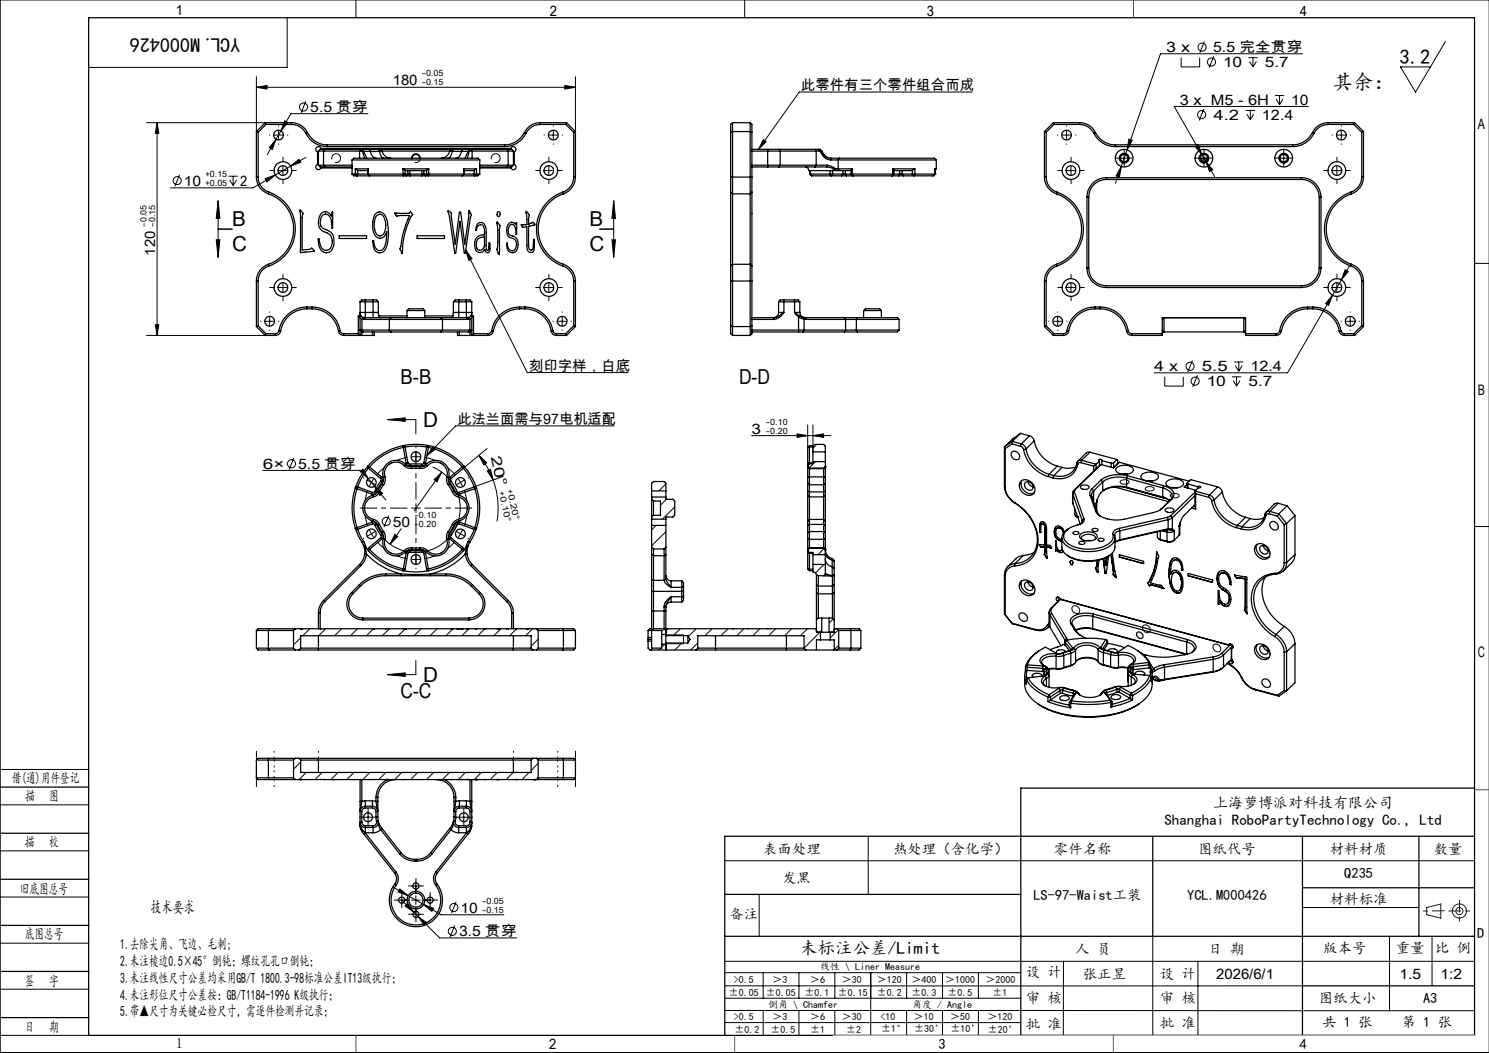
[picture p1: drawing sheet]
<svg xmlns="http://www.w3.org/2000/svg" width="420mm" height="297mm" viewBox="0 0 420 297" stroke-linecap="round" stroke-linejoin="round" font-family="sans-serif">
<defs><g id="words">
<g font-size="5.8">
<text x="394.8" y="18">3.2</text>
<text x="375.9" y="25.2">其余：</text>
<text x="65.5" y="63.8">B</text>
<text x="166.2" y="63.8">B</text>
<text x="65.5" y="70.7">C</text>
<text x="166.2" y="70.7">C</text>
<text x="113" y="108.3">B-B</text>
<text x="208.5" y="108.3">D-D</text>
<text x="119.4" y="120.4">D</text>
<text x="113" y="196.8">C-C</text>
<text x="119.4" y="192.4">D</text>
</g>
<text font-size="5.6" x="67.7" y="10.6" transform="rotate(-180 67.7 10.6)">YCL.M000426</text>
<text font-size="4.9" x="225.7" y="269">未标注公差/Limit</text>
<text font-size="4.7" x="42.5" y="257.5">技术要求</text>
<g font-size="4.2">
<text x="342.2" y="227.9">上海萝博派对科技有限公司</text>
<text x="328.5" y="232.8">Shanghai RoboPartyTechnology Co., Ltd</text>
</g>
<g font-size="4.1">
<text x="49.6" y="4.3">1</text>
<text x="155.1" y="4.6">2</text>
<text x="261.4" y="4.6">3</text>
<text x="366.6" y="4.6">4</text>
<text x="328.9" y="14.7">3 x</text>
<text x="342.2" y="14.7">5.5 完全贯穿</text>
<text x="345" y="18.9">10</text>
<text x="356.8" y="18.9">5.7</text>
<text x="110.8" y="24">180</text>
<text x="225.9" y="25.3">此零件有三个零件组合而成</text>
<text x="332.8" y="29.6">3 x M5 - 6H</text>
<text x="364.2" y="29.6">10</text>
<text x="87.5" y="31.6">5.5 贯穿</text>
<text x="342.3" y="33.8">4.2</text>
<text x="356" y="33.8">12.4</text>
<text x="416.9" y="36.3">A</text>
<text x="51.9" y="52.4">10</text>
<text x="67.8" y="52.4">2</text>
<text x="43.8" y="72.1" transform="rotate(-90 43.8 72.1)">120</text>
<text x="149.2" y="104.5">刻印字样，白底</text>
<text x="325.6" y="104.7">4 x</text>
<text x="339" y="104.7">5.5</text>
<text x="352.7" y="104.7">12.4</text>
<text x="340.4" y="108.9">10</text>
<text x="352.2" y="108.9">5.7</text>
<text x="416.9" y="111.3">B</text>
<text x="129" y="119.5">此法兰面需与97电机适配</text>
<text x="212" y="122.3">3</text>
<text x="138.4" y="128.9" transform="rotate(77 138.4 128.9)">2 0 °</text>
<text x="74.1" y="132.3">6×</text>
<text x="84.1" y="132.3">5.5 贯穿</text>
<text x="110.8" y="148.5">50</text>
<text x="416.9" y="185.3">C</text>
<text x="3.3" y="220.9">借(通)用件登记</text>
<text x="7.1" y="226">描</text>
<text x="13.9" y="226">图</text>
<text x="7" y="238.9">描</text>
<text x="13.8" y="238.9">校</text>
<text x="215.3" y="240.8">表面处理</text>
<text x="251.9" y="240.8">热处理（含化学）</text>
<text x="297.3" y="240.8">零件名称</text>
<text x="337.9" y="240.8">图纸代号</text>
<text x="375.1" y="240.8">材料材质</text>
<text x="404.4" y="240.8">数量</text>
<text x="220.6" y="249">发黑</text>
<text x="379.2" y="247.7">Q235</text>
<text x="5.6" y="252">旧底图总号</text>
<text x="129.9" y="257.4">10</text>
<text x="291.5" y="253.7">LS-97-Waist工装</text>
<text x="334.9" y="253.7">YCL.M000426</text>
<text x="375.1" y="254.9">材料标准</text>
<text x="205.7" y="259.3">备注</text>
<text x="7" y="265">底图总号</text>
<text x="33.9" y="267.6">1.去除尖角、飞边、毛刺;</text>
<text x="129.5" y="264.1">3.5 贯穿</text>
<text x="303.3" y="269">人 员</text>
<text x="340.8" y="269">日 期</text>
<text x="373.2" y="268.7">版本号</text>
<text x="393.7" y="268.7">重量</text>
<text x="404.8" y="268.7">比 例</text>
<text x="416.7" y="264.6">D</text>
<text x="33.9" y="272.4">2.未注棱边0.5×45°倒钝；螺纹孔孔口倒钝；</text>
<text x="289.3" y="275.5">设 计</text>
<text x="7" y="278">签</text>
<text x="13.8" y="278">字</text>
<text x="33.9" y="277.2">3.未注线性尺寸公差均采用GB/T 1800.3-98标准公差IT13级执行；</text>
<text x="33.9" y="281.9">4.未注形位尺寸公差按：GB/T1184-1996 K级执行；</text>
<text x="305.4" y="276">张正昱</text>
<text x="327.2" y="276">设 计</text>
<text x="343.1" y="276">2026/6/1</text>
<text x="394.8" y="276">1.5</text>
<text x="406.3" y="276">1:2</text>
<text x="33.9" y="286.7">5.带▲尺寸为关键必检尺寸，需逐件检测并记录；</text>
<text x="289.3" y="283">审 核</text>
<text x="327.2" y="282.9">审 核</text>
<text x="372" y="283">图纸大小</text>
<text x="401.4" y="283">A3</text>
<text x="7" y="291">日</text>
<text x="13.8" y="291">期</text>
<text x="289.3" y="290.1">批 准</text>
<text x="327.2" y="290">批 准</text>
<text x="373" y="289.8">共 1 张</text>
<text x="395.4" y="289.8">第 1 张</text>
<text x="49.6" y="295.6">1</text>
<text x="154.9" y="296">2</text>
<text x="264.7" y="296">3</text>
<text x="366.6" y="296">4</text>
</g>
<g font-size="2.8">
<text x="231.3" y="273.6">线性 \ Liner Measure</text>
<text x="205.6" y="280.8">±0.05</text>
<text x="207" y="277.2">&gt;0.5</text>
<text x="216" y="280.8">±0.05</text>
<text x="217.9" y="277.2">＞3</text>
<text x="227" y="280.8">±0.1</text>
<text x="228.5" y="277.2">＞6</text>
<text x="236.3" y="280.8">±0.15</text>
<text x="237.5" y="277.2">＞30</text>
<text x="247.4" y="277.2">＞120</text>
<text x="247.4" y="280.8">±0.2</text>
<text x="257.1" y="277.2">＞400</text>
<text x="257.1" y="280.8">±0.3</text>
<text x="266.6" y="277.2">＞1000</text>
<text x="267.3" y="280.8">±0.5</text>
<text x="278" y="277.2">＞2000</text>
<text x="279.9" y="280.8">±1</text>
<text x="207" y="287.8">&gt;0.5</text>
<text x="216.6" y="284.3">倒角 \ Chamfer</text>
<text x="217.9" y="287.8">＞3</text>
<text x="228.5" y="287.8">＞6</text>
<text x="237.5" y="287.8">＞30</text>
<text x="248.4" y="287.8">&lt;10</text>
<text x="257.3" y="284.3">角度 / Angle</text>
<text x="257.8" y="287.8">＞10</text>
<text x="268" y="287.8">＞50</text>
<text x="278.5" y="287.8">＞120</text>
<text x="207.1" y="291.3">±0.2</text>
<text x="217.3" y="291.3">±0.5</text>
<text x="228.5" y="291.3">±1</text>
<text x="238.7" y="291.3">±2</text>
<text x="248.6" y="291.1">±1°</text>
<text x="257.8" y="291.1">±30’</text>
<text x="268.1" y="291.1">±10’</text>
<text x="278.6" y="291.2">±20’</text>
</g>
<g font-size="2.4">
<text x="118.9" y="21.6">-0.05</text>
<text x="118.9" y="24">-0.15</text>
<text x="58" y="49.9">+0.15</text>
<text x="58" y="52.4">+0.05</text>
<text x="41.3" y="63.9" transform="rotate(-90 41.3 63.9)">-0.05</text>
<text x="43.8" y="63.9" transform="rotate(-90 43.8 63.9)">-0.15</text>
<text x="216.1" y="119.8">-0.10</text>
<text x="216.1" y="122.3">-0.20</text>
<text x="140.7" y="138.9" transform="rotate(77 140.7 138.9)">+0.10°</text>
<text x="143.1" y="138.3" transform="rotate(77 143.1 138.3)">+0.20°</text>
<text x="117" y="146.1">-0.10</text>
<text x="117" y="148.5">-0.20</text>
<text x="136" y="255">-0.05</text>
<text x="136" y="257.4">-0.15</text>
</g>
</g></defs>
<g fill="none" stroke="#000" stroke-width=".28">
<path d="M100.4 0v5M210 0v5M420 0h-419.9v297h419.9M81 5v14h-56M333.2 16.3v2.6h5.2v-2.6M339.7 11.7l-1.3 3.2M342.4 15.9l-1.3 3.2M352.1 16.3h2.6M352.4 17.3l1 1.6M353.4 16.3v2.6M354.4 17.3l-1 1.6M367.4 15.2h-40.1l-9.4 27.1"/>
<path d="M407.7 11.7l-8.4 14.3-4.3-7.1h8.5M41.3 34.6h33.5M44.3 34.6l.5 3h-1zM44.3 34.6v60M72.3 24.6l3-.5v1zM72.3 21.6v15.5M72.3 24.6h90M77.3 38.1h2.5M77.9 39.3l-1.1 2.9-.8-.5zM77.9 39.3l-2.5 4.3M78.6 36.9v2.5M80.3 34.1l.9 .5-2 2.3z"/>
<path d="M86.3 28.6l-1.4 3.2M103.8 32.1h-21.7l-4.2 7.2M154.8 38.1h2.5M156.1 36.9v2.5M159.3 24.1l3 .5-3 .5zM162.3 21.6v15.5M215.3 39.4l.8 .6-2.1 2.1zM274.2 26h-48.8l-11.4 16.1M299.6 38.1h2.5M300.8 36.9v2.5M318.4 39.3l1 .3-1.5 2.7zM339.6 30.7l-1.3 3.3"/>
<path d="M351.4 31.1h2.6M351.7 32.2l1 1.6M352.7 31.1v2.7M353.7 32.2l-1 1.6M359.6 26.9h2.6M359.9 28l1 1.5M360.9 26.9v2.6M361.9 28l-1 1.5M369 30h-37.8l7.9 13.7M377.1 38.1h2.5M378.4 36.9v2.5M50.6 49.3l-1.3 3.3"/>
<path d="M61.5 56.6l.5 5h-1zM61.5 56.6v16M64.5 49.7h2.6M64.8 50.8l1 1.5M65.8 49.7v2.6M66.7 50.8l-.9 1.5M74.8 50.4l2.8-1-2.3 1.9zM77.6 49.4l-6.2 3.6h-23.4M78.6 48.1h2.5M79.8 46.8v2.6M82 46.8l2.3-1.9 .5 .9zM86.3 44.4l-8.7 5"/>
<path d="M93.6 44.9a1.26 1.26 0 0 1 1.1-1.5 1.26 1.26 0 0 1 1.4 1.3 1.26 1.26 0 0 1-1.6 1.1M116.1 44.9a1.26 1.26 0 0 1 1.1-1.5 1.26 1.26 0 0 1 1.4 1.3 1.26 1.26 0 0 1-1.6 1.1M138.6 44.9a1.26 1.26 0 0 1 1.1-1.5 1.26 1.26 0 0 1 1.4 1.3 1.26 1.26 0 0 1-1.6 1.1M153.6 48.1h2.5M154.8 46.8v2.6M173.1 56.6l.5 5h-1zM173.1 56.6v16M300.8 48.1h2.6M302.1 46.8v2.6M315.8 44.6h2.5M315.9 44.9a1.26 1.26 0 0 1 1.1-1.5 1.26 1.26 0 0 1 1.3 1.3 1.26 1.26 0 0 1-1.5 1.1M316.3 47l-.5 2.9-1-.3z"/>
<path d="M316.3 47l-1.7 4.7M317.1 43.4v2.5M317.9 42.3l-1.6 4.7M337.1 41.3l.9-.5 1.1 2.9zM338.3 44.6h2.6M338.4 44.9a1.26 1.26 0 0 1 1.1-1.5 1.26 1.26 0 0 1 1.3 1.3 1.26 1.26 0 0 1-1.5 1.1M339.1 43.7l1 1.8M339.6 43.4v2.5M340.1 45.5l2 2.4-.9 .5zM340.1 45.5l2.5 4.3M360.9 44.6h2.4M360.9 44.9a1.25 1.25 0 0 1 1.1-1.5 1.25 1.25 0 0 1 1.3 1.3 1.25 1.25 0 0 1-1.5 1.1"/>
<path d="M362.1 43.4v2.5M375.8 48.1h2.6M377.1 46.8v2.6M61 67.6h1l-.5 5zM61.5 64.6h4M79.8 79.9v2.5M131.3 70.5l17.4 34.6h28.5M131.3 70.5l1.8 2.5-.8 .4zM154.8 79.9v2.5M169.1 64.6h4M172.6 67.6h1l-.5 5zM302.1 79.9v2.5"/>
<path d="M377.1 79.9v2.5M379.4 76.1l.9 .5-1.9 2.3zM380.9 74.6l-17.7 30.6h-37.7M415.9 74.3h4.1M41.3 94.6h33.5M43.8 91.6h1l-.5 3zM74.8 90.6h2.5M76.1 89.4v2.5M78.6 81.1h2.5M153.6 81.1h2.5M157.3 90.6h2.5M158.6 89.4v2.5"/>
<path d="M297.1 90.6h2.5M298.3 89.4v2.5M300.8 81.1h2.6M375.8 81.1h2.6M375.8 83.3l-1 2.8-.9-.5zM379.6 90.6h2.5M380.9 89.4v2.5M109.3 118.4l5-.5v.9zM109.3 118.4h8v4M227.8 119.9v6.3M229.3 119.9v7.6M328.5 106.3v2.6h5.3v-2.6"/>
<path d="M336.3 101.7l-1.3 3.2M337.7 105.9l-1.3 3.2M347.5 106.3h2.6M347.8 107.3l1 1.6M348.1 102.1h2.6M348.4 103.1l1 1.6M348.8 106.3v2.6M349.4 102.1v2.6M349.8 107.3l-1 1.6M350.4 103.1l-1 1.6M74.1 132.7h27.9l6.8 8.3M82.9 129.2l-1.3 3.2"/>
<path d="M101.6 133l.8-.6 1.5 2.6zM103.7 135.5l1 .6M104.7 136.1l-.5 1.1M104.7 136.1l1.1 .6M105.4 135l-.7 1.1M105.6 137.1l2.3 2-.8 .7zM122 131.8l2.7 1.4 2.5 2.5M122.2 126l.7 .7-2.5 1.8zM122.4 135.3l2.2-2.1-1.3 2.7zM124.6 133.2l-7.8 10.8M128.9 138.6a12.5 12.5 0 0 1-5.1 15.4 12.5 12.5 0 0 1-16-2.5M135.1 128.4l2.2 2.1-.8 .6z"/>
<path d="M135.1 128.4l2.5 3.6 1.5 3.4M137.4 126.5l-6.7 5.6M137.4 132.9l1-.5 .7 3zM139.1 135.4a22.8 22.8 0 0 1 1.1 11.6M141.9 134.4l-8.2 2.9M173.3 120.1h-44.8l-8.1 8.4M187.8 136.5l-2 2M212 122.9h22.3M224.8 122.4l3 .5-3 .5zM229.3 122.9l3-.5v1zM230 130.2l-1.8 1.8M230.4 125.3l-1.1 1.1"/>
<path d="M232.8 127.4v.1M316 135.7a1.57 1.57 0 0 1 2.5 .3 1.54 1.54 0 0 1-2.6-.1zM323.1 137.6a1.69 1.69 0 0 1 2.4 .3 1.53 1.53 0 0 1-2.5-.1zM330.2 139.6a1.57 1.57 0 0 1 2.4 .3 1.53 1.53 0 0 1-2.5-.1zM109.6 145.4l-1.3 3.3M111.4 150.7l.8 .6-2.2 2.2zM113.2 149.1l-3.2 4.4M184.1 140.2l-.3 .3M185.1 148.2l-1.3 1.3M187.8 150l-4 3.9M188 140.8l-1.7 1.7M190.3 143l-3.5 3.4"/>
<path d="M232.4 159.2l-2.4 2.4M232.4 154.7l-1.7 1.8M415.9 148.5h4.1M84.8 179.9l-2 2M87.4 177.3l-2 2M91.9 177.3l-2 2M96.4 177.3l-2 2M100.9 177.3l-2.1 2M105.3 177.4l-1.9 1.9M109.9 177.3l-2.1 2M114.3 177.4l-2 1.9M118.8 177.3l-2 2"/>
<path d="M123.3 177.3l-2 2M127.7 177.4l-1.9 1.9M127.8 177.3h.1M132.3 177.3l-2 2M136.7 177.4l-1.9 1.9M141.3 177.3l-2 2M145.7 177.4l-1.9 1.9M145.7 177.3h.1M150.2 177.3l-2 2M187.4 177.4l-.7 .6M187.8 179.1h5M191.9 177.3l-2 2"/>
<path d="M196.4 177.3l-2.2 2.2M200.8 177.3l-1.9 2M205.4 177.3l-2.1 2M209.8 177.3l-2 2M214.3 177.3l-2 2M218.8 177.3l-2 2M223.3 177.3l-2 2M227.8 177.3l-2 2M231.8 177.8l-5 5M235.1 174.6l-1.2 1.2M236.4 177.7l-2.2 2.2M302.6 171.1a1.22 1.22 0 0 1 1.6 .2 1.22 1.22 0 0 1-.1 1.7 1.34 1.34 0 0 1-1.4-.5 1.34 1.34 0 0 1-.1-1.4z"/>
<path d="M322.5 176.5a1.24 1.24 0 0 1 1.6 .3 1.24 1.24 0 0 1-.1 1.6 1.36 1.36 0 0 1-1.4-.5 1.36 1.36 0 0 1-.1-1.4zM109.3 190.3l5-.5v1zM117.3 186.3v4h-8M151.8 180.3l-2 1.9M186.4 182.8l-.5 .5M187.5 181.7l-.8 .8M187.8 181.4h.1M187.8 181.6h5M192.3 181.4l-1.9 1.9M196.8 181.4l-2 1.9M236.6 182l-1.3 1.3M342.4 181.9a1.24 1.24 0 0 1 1.6 .3 1.24 1.24 0 0 1-.1 1.6 1.36 1.36 0 0 1-1.4-.5 1.36 1.36 0 0 1-.1-1.4z"/>
<path d="M0 217h25M84.8 214.9l-2 2.1M86.4 217.9l-2 2M90.9 217.9l-2 2M95.4 217.9l-2.1 2M99.8 217.9l-2 2M104.3 217.9l-2 2M108.8 217.9l-2 2M113.3 217.9l-2 2M117.8 217.9l-2 2M122.3 217.9l-2 2M126.8 217.9l-2 2"/>
<path d="M131.3 217.9l-2 1.9M135.7 217.9l-1.9 2M140.3 217.9l-2 2M144.7 217.9l-2 2M149.2 217.9l-2 2M151.8 215.3l-2 2M0 227h25M0 240h25M102.6 230.5h2.5M103.8 229.3v2.5M129.6 230.5h2.4M130.8 229.3v2.5"/>
<path d="M244.9 236v16.3M0 253h25M110.8 250.2l4.3 2.5M112.1 253.9h2.4M112.8 250.7l2.3 2-2.8-1.1zM113.1 253.7l3.6 3.6M113.3 252.7v2.4M114.9 254.8l1.8 2.5-2.5-1.8zM115.1 252.7l4.4 2.4M116.1 253.9h2.5M116.1 249.9h2.5M116.1 257.9h2.5"/>
<path d="M116.7 257.3l7.3 7.2h21.8M117.3 248.6v2.5M117.3 252.7v2.4M117.3 256.6v2.5M117.9 258.5l2.5 1.8-.7 .7zM119.5 255.1l2.8 1.1-.5 .9zM119.5 255.1l4.9 2.9h17.7M120.1 253.9h2.5M121.3 252.7v2.4M128.7 254.3l-1.3 3.3M204.4 242.8h211.5M214.1 252.4v11.8"/>
<path d="M367.4 256h32.8M0 266h25M0 279h25M128.2 261.1l-1.3 3.2M204.4 271.1h211.5M204.4 278.1h163M204.4 274.4h83.5M215.3 274.4v7.1M225.4 274.4v7.1M235.5 274.4v7.1M245.6 274.4v17.6M255.7 274.4v7.1"/>
<path d="M265.9 274.4v7.1M276 274.4v7.1M300 271.1l-.1 21M325.2 264.1v27.9M337.9 271.1v20.9M391.9 264.1v21M403.9 264.1v14M0 292h25M204.4 285l211.5 .1M204.4 288.4h83.5M204.5 281.5h83.5M215.3 285v7"/>
<path d="M225.4 285v7M235.5 285v7M255.7 285v7M265.9 285v7M276 285v7M287.9 292h128"/>
<circle cx="339.1" cy="13.3" r="1.14"/>
<circle cx="341.7" cy="17.5" r="1.14"/>
<circle cx="85.6" cy="30.2" r="1.14"/>
<circle cx="338.9" cy="32.4" r="1.15"/>
<circle cx="50" cy="50.9" r="1.13"/>
<circle cx="335.7" cy="103.3" r="1.15"/>
<circle cx="337.1" cy="107.5" r="1.15"/>
<circle cx="82.2" cy="130.8" r="1.14"/>
<circle cx="109" cy="147.1" r="1.14"/>
<circle cx="128" cy="256" r="1.14"/>
<circle cx="127.6" cy="262.7" r="1.15"/>
</g>
<path d="M117.3 128.8l-1.2 .1M117.3 128.8l1.3 .1M129.9 136.1l-.7-1.1M129.9 136.1l.6 1.1M104.8 150.6l.6 1M104.8 150.6l-.6-1.2M117.3 157.8h1.3M117.3 157.8h-1.2M129.9 150.6l.6-1.2M129.9 150.6l-.7 1" fill="none" stroke="#000" stroke-width=".28" stroke-dasharray="30.5 1.3 1.3 1.3" stroke-linecap="butt"/>
<path d="M103.7 138.3a14.5 14.5 0 0 0 0 10M114.8 129a14.5 14.5 0 0 0-8.6 5M128.5 134a14.5 14.5 0 0 0-8.7-5M106.2 152.6a14.5 14.5 0 0 0 8.6 5M119.8 157.6a14.5 14.5 0 0 0 8.7-5M130.9 148.3a14.5 14.5 0 0 0 0-10" fill="none" stroke="#000" stroke-width=".28" stroke-dasharray="30.5 1.3 1.3 1.3" stroke-dashoffset="27.3" stroke-linecap="butt"/>
<g fill="none" stroke="#191924" stroke-width=".28">
<path d="M402.4 256l4-1v4l-4-1z"/>
<circle cx="411.7" cy="257" r="1"/>
<circle cx="411.7" cy="257" r="2"/>
</g>
<path d="M77.3 216.4v-4.5M77.3 217.4v4.5M89.8 211.9v4.5M144.8 211.9v4.5M157.3 216.4v-4.5M157.3 217.4v4.5" fill="none" stroke="#000" stroke-width=".28" stroke-dasharray="30.5 1.3 1.3 1.3" stroke-dashoffset="30.1"/>
<g fill="none" stroke="#000" stroke-width=".28" stroke-dasharray="30.5 1.3 1.3 1.3">
<path d="M76.1 38.1h-.1M78.6 35.6v-.1M81.1 38.1h.1M153.6 38.1h-.1M156.1 35.6v-.1M158.6 38.1h.1M298.4 38.1h-.2M300.9 35.6v-.1M303.4 38.1h.1M375.9 38.1h-.2M378.4 35.6v-.1M380.9 38.1h.1"/>
<path d="M77.3 48.1h-1.2M78.6 40.6v.1M79.8 45.6v-1.3M79.8 50.6v1.2M82.3 48.1h1.3M152.3 48.1h-1.2M154.8 45.6v-1.3M154.8 50.6v1.2M156.1 40.6v.1M157.3 48.1h1.3M299.6 48.1h-1.2M300.9 40.6v.1"/>
<path d="M302.1 45.6v-1.3M302.1 50.6v1.2M304.6 48.1h1.3M315.9 44.6h-1.1M317.1 43.3v-1M317.1 45.8v1.1M318.4 44.6h1M338.4 44.6h-1.1M339.6 43.3v-1M339.6 45.8v1.1M340.9 44.6h1M360.9 44.6h-1.1"/>
<path d="M362.1 43.3v-1M362.1 45.8v1.1M363.4 44.6h1M374.6 48.1h-1.2M377.1 45.6v-1.3M377.1 50.6v1.2M378.4 40.6v.1M379.6 48.1h1.3M79.8 78.6v-1.3M154.8 78.6v-1.3M302.1 78.6v-1.3M377.1 78.6v-1.3"/>
<path d="M73.6 90.6h-.1M76.1 88.1v-.1M76.1 93.1v.1M77.3 81.1h-1.2M78.6 90.6h.1M79.8 83.6v1.2M82.3 81.1h1.3M152.3 81.1h-1.2M154.8 83.6v1.2M156.1 90.6h-.1M157.3 81.1h1.3M158.6 88.1v-.1"/>
<path d="M158.6 93.1v.1M161.1 90.6h.1M295.9 90.6h-.2M298.4 88.1v-.1M298.4 93.1v.1M299.6 81.1h-1.2M300.9 90.6h.1M302.1 83.6v1.2M304.6 81.1h1.3M374.6 81.1h-1.2M377.1 83.6v1.2M378.4 90.6h-.2"/>
<path d="M379.6 81.1h1.3M380.9 88.1v-.1M380.9 93.1v.1M383.4 90.6h.1M102.6 134.8l-.1-.1M106.9 137.3l.1 .1M117.3 128.8v-1.2M117.3 128.8v1.3M117.3 126.3v-.1M117.3 131.3v.1M127.7 137.3l-.1 .1M129.9 136.1l1.1-.7"/>
<path d="M129.9 136.1l-1.1 .6M132.1 134.8l.1-.1M102.6 151.8l-.1 .1M104.8 150.6l-1.1 .6M104.8 150.6l1.1-.7M106.9 149.3l.1-.1M117.3 143.3v-1.2M117.3 143.3h-1.2M117.3 143.3v1.3M117.3 143.3h1.3M117.3 157.8v1.3M117.3 157.8v-1.2"/>
<path d="M117.3 155.3v-.1M127.7 149.3l-.1-.1M129.9 150.6l1.1 .6M129.9 150.6l-1.1-.7M132.1 151.8l.1 .1M117.3 160.3v.1M72.3 211.9v2.5M162.3 211.9v2.5M72.3 221.9v-2.5M102.6 230.5h-1.3M103.8 229.2v-1.2M103.8 231.7v1.3"/>
<path d="M105.1 230.5h1.2M129.6 230.5h-1.3M130.8 229.2v-1.2M130.8 231.7v1.3M132.1 230.5h1.2M162.3 221.9v-2.5M112.1 253.9h-.9M113.3 252.6v-.9M113.3 255.1v.9M114.6 253.9h.9M114.8 253.9h-1.2M116.1 249.9h-.9"/>
<path d="M116.1 257.9h-.9M117.3 248.6v-.9M117.3 251.1v.9M117.3 256.6v-.9M117.3 259.1v.9M117.3 251.4v-1.3M117.3 256.4v1.2M118.6 249.9h.9M118.6 257.9h.9M119.8 253.9h1.3M120.1 253.9h-.9M121.3 252.6v-.9"/>
<path d="M121.3 255.1v.9M122.6 253.9h.9"/>
</g>
<path d="M72.3 214.4v5M162.3 214.4v5" fill="none" stroke="#000" stroke-width=".28" stroke-dasharray="30.5 1.3 1.3 1.3" stroke-dashoffset="29.9"/>
<path d="M114.8 143.3h-13.2M117.3 140.8v-13.2M117.3 145.8v13.3M119.8 143.3h13.3" fill="none" stroke="#000" stroke-width=".28" stroke-dasharray="30.5 1.3 1.3 1.3" stroke-dashoffset="25.8"/>
<g fill="none" stroke="#000" stroke-width=".35">
<path d="M25 5h390.9v287h-390.9zM72.3 37.1v12.8M72.3 37.1l.5 .2M72.8 37.3v12.6M74.8 34.6l-2.5 2.5M74.8 34.6l.2 .5M74.8 34.6h7.4M75 35.1l-2.2 2.2M75 35.1h7.2M82.2 35.1a4.5 4.5 0 0 1 4.1 2.5M82.2 34.6a4.9 4.9 0 0 1 4.5 2.8M82.2 34.6v.5"/>
<path d="M86.3 37.6a6.7 6.7 0 0 0 6 3.7M86.7 37.4a6.1 6.1 0 0 0 5.6 3.4M86.7 37.4l-.4 .2M147.9 37.4a6.2 6.2 0 0 1-5.6 3.4M147.9 37.4l.4 .2M148.3 37.6a6.6 6.6 0 0 1-6 3.7M152.4 35.1a4.5 4.5 0 0 0-4.1 2.5M152.4 34.6a4.9 4.9 0 0 0-4.5 2.8M152.4 35.1h7.2M152.4 34.6h7.4M152.4 34.6v.5M159.6 35.1l2.2 2.2"/>
<path d="M159.8 34.6l-.2 .5M159.8 34.6l2.5 2.5M161.8 37.3v12.6M162.3 37.1v12.8M162.3 37.1l-.5 .2M206.1 37.3l.5-.2h5l.5 .2M206.6 34.6v20.1M206.6 34.6h5M206.6 34.6l-.5 .5v14.8M211.6 34.6v20.1M211.6 34.6l.5 .5v14.8M294.6 37.1v12.8"/>
<path d="M294.6 37.1l.5 .2M295.1 37.3v12.6M297.1 34.6h7.4M297.1 34.6l-2.5 2.5M297.1 34.6l.2 .5M297.3 35.1h7.2M297.3 35.1l-2.2 2.2M304.5 35.1a4.5 4.5 0 0 1 4 2.5M304.5 34.6a4.9 4.9 0 0 1 4.5 2.8M304.5 34.6v.5M308.5 37.6a6.7 6.7 0 0 0 6.1 3.7M309 37.4a6.1 6.1 0 0 0 5.6 3.4"/>
<path d="M309 37.4l-.5 .2M370.2 37.4a6.2 6.2 0 0 1-5.6 3.4M370.2 37.4l.4 .2M370.6 37.6a6.6 6.6 0 0 1-6 3.7M374.7 35.1a4.5 4.5 0 0 0-4.1 2.5M374.7 34.6a4.9 4.9 0 0 0-4.5 2.8M374.7 35.1h7.2M374.7 34.6h7.4M374.7 34.6v.5M381.9 35.1l2.2 2.2M382.1 34.6l-.2 .5M382.1 34.6l2.5 2.5"/>
<path d="M384.1 37.3v12.6M384.6 37.1l-.5 .2M384.6 37.1v12.8M72.3 49.9a5 5 0 0 0 3.4 4.8M72.3 49.9h.5M72.8 49.9a4.5 4.5 0 0 0 3 4.3M75.7 54.7a10.5 10.5 0 0 1 7.1 9.9 10.5 10.5 0 0 1-7.1 9.9M75.8 54.2a11 11 0 0 1 7.5 10.4 11 11 0 0 1-7.5 10.4M75.8 54.2l-.1 .5M84.7 59.2l.8 1-.3 1.2v9.1a3.9 3.9 0 0 0 2.7-.5l.7 .9-3.8 .4-.1-.2zM89.6 46.4a.75 .75 0 0 0-.3 1.2 .75 .75 0 0 0 1.2-.2M89.6 42.8l.2 .1"/>
<path d="M89.6 42.8v3.6M89.8 46.4h-.2M89.8 46.6h1.5M89.8 46.6l.5 .5h1.3M89.8 42.6h1.5M89.8 42.6v4M90.5 41.9a.75 .75 0 0 0-1.2-.3 .75 .75 0 0 0 .3 1.2M90.5 41.9l.1 .2M90.5 47.4h8.8M90.5 41.9h53.6M90.6 47.1l-.1 .3M91.3 42.6h10.1"/>
<path d="M91.3 46.6h8M91.3 46.6l.3 .5M91.3 42.6v4M91.6 42.1h-1.3l-.5 .5M91.6 47.1h7.7M91.6 42.1l-.3 .5M91.6 42.1h10.2M92.3 41.3h50M92.3 40.8v.5M92.3 40.8h50M99.3 45.1h36M99.3 45.1l.5-.5h35l.5 .5"/>
<path d="M99.3 49.1h.9M99.3 49.1l.5 .5h.9M99.3 45.1v4M100.2 47.6h3.7M100.2 47.6l.7 .5M100.2 49.1h.7M100.2 47.6v1.5M100.2 49.1l.5 .5M100.7 49.6h3.5M100.9 48.1h2.8M100.9 49.1h2.8M100.9 49.1l-.2 .5"/>
<path d="M100.9 48.1v1M101.4 42.6h.8M101.4 42.6v2M101.8 42.1h.8M101.8 42.1l-.4 .5M102.2 42.6h.1M102.3 42.6l.5 2M102.3 42.6l.1 .1M102.4 42.7l1 1.9M102.4 42.7h2.1M102.6 42.1h1.5M102.6 42.1l-.4 .5"/>
<path d="M103.7 49.1h.2M103.7 49.1l.5 .5M103.9 49.1h9.8M103.9 47.6l-.2 1.5M103.9 47.6v1.5M103.9 49.1l.3 .5M104.1 42.1h2.7M104.1 42.1l.4 .6M104.2 49.6h9.6M104.5 42.7a2.07 2.07 0 0 0 1.6 1.9M104.5 42.7h2.6M106.8 42.1h.4"/>
<path d="M106.8 42.1l.3 .6M107.1 42.7a1.94 1.94 0 0 0 1.2 1.9M107.1 42.7h.7M107.2 42.1l.6 .6M107.2 42.1h20.2M107.7 42.6h19.2M107.8 42.7a2.57 2.57 0 0 0 2.4 1.9M113.7 47.6h7.2M113.7 47.6l.4 .1 .2 .4M113.7 49.1h.6M113.7 47.6v1.5M113.7 49.1l.1 .5"/>
<path d="M113.8 49.6h.7M114.3 48.1h6M114.3 48.1v1M114.3 49.1l-.5 .5M114.3 49.1h.7M114.5 49.6h1.2M115 49.1h.6M115 49.1l-.5 .5M115 48.1v1M115.6 49.1h3.4M115.6 49.1l.1 .5M115.6 48.1v1"/>
<path d="M115.7 49.6h3.2M116.3 44.6a1.04 1.04 0 0 1 1-1.1 1.04 1.04 0 0 1 1.1 1.1M118.9 49.6h1.2M119 49.1h.6M119 49.1l-.1 .5M119 48.1v1M119.6 49.1h.7M119.6 49.1l.5 .5M119.6 48.1v1M120.1 49.6h.7M120.3 49.1h.6M120.3 49.1l.5 .5"/>
<path d="M120.3 48.1v1M120.8 49.6h9.6M120.9 49.1h9.9M120.9 47.6l-.6 .5M120.9 47.6v1.5M120.9 49.1l-.1 .5M126.5 59.4l.9 .7v1.4l1 7.5 1.2-9.1h.4l1.1 9 1.1-7.4v-1.9l.2-.2 .6 1.2-.4 1-1.4 9.8h-.2l-1.2-8.9-1.2 8.9h-.3l-1.5-10-.5-1.8zM126.8 42.7a2.57 2.57 0 0 1-2.4 1.9M126.8 42.7h.8M127.4 42.1h.5M127.4 42.1l-.6 .6M127.6 42.7a1.94 1.94 0 0 1-1.3 1.9"/>
<path d="M127.6 42.7h2.6M127.9 42.1h2.6M127.9 42.1l-.3 .6M130.2 42.7a2.07 2.07 0 0 1-1.6 1.9M130.2 42.7h2M130.4 49.6h3.5M130.5 42.1h1.5M130.5 42.1l-.3 .6M130.8 47.6h3.6M130.8 47.6l.1 1.5M130.8 49.1h.1M130.8 47.6v1.5"/>
<path d="M130.8 49.1l-.4 .5M130.9 48.1h2.8M130.9 49.1l-.5 .5M130.9 49.1h2.8M132 42.1h.8M132 42.1l.5 .5M132.2 42.7l-1 1.9M132.3 42.6l-.5 2M132.3 42.6l-.1 .1M132.5 42.6h.7M132.5 42.6h-.2M132.8 42.1l.4 .5"/>
<path d="M132.8 42.1h10.2M133.2 42.6h10.1M133.2 42.6v2M133.7 49.1h.7M133.7 49.1l.2 .5M133.7 48.1v1M134.4 49.1h.9M134.4 47.6l-.7 .5M134.4 47.6v1.5M134.4 49.1l-.5 .5M135.3 49.1l-.5 .5h-.9M135.3 45.1v4"/>
<path d="M135.3 47.4h8.8M135.3 46.6h8M135.3 47.1h7.7M140.4 59.8l.2-.1 .4 .2 .1 .5-.4 .7-.4-.2zM142.3 40.8v.5M143 42.1h1.3l.5 .5M143 42.1l.3 .5M143.3 42.6h1.5M143.3 46.6h1.5M143.3 42.6v4M143.3 46.6l-.3 .5M144.1 47.1v.3"/>
<path d="M144.1 41.9a.75 .75 0 0 1 1.2-.3 .75 .75 0 0 1-.2 1.2M144.1 41.9v.2M144.8 46.4h.3M144.8 46.6l-.5 .5h-1.3M144.8 42.6v4M145.1 46.4a.75 .75 0 0 1 .2 1.2 .75 .75 0 0 1-1.2-.2M145.1 42.8l-.3 .1M145.1 42.8v3.6M148.3 59.8l.2-.2 .8 1.1-.2 2.5 1.3-.5 .5 .6v.2l-1.8 .3v5.2l.2 1.2 .3 .3 .7-.3 .2-2.7h.2v1.9a1.41 1.41 0 0 1-.9 1.8 1.45 1.45 0 0 1-1.2-2v-5.3l-1.1 .2-.5-.6 1.6-.2zM158.8 54.2a11 11 0 0 0-7.5 10.4 11 11 0 0 0 7.5 10.4M158.8 54.2l.1 .5M158.9 54.7a10.5 10.5 0 0 0-7.1 9.9 10.5 10.5 0 0 0 7.1 9.9"/>
<path d="M161.8 49.9a4.5 4.5 0 0 1-3 4.3M161.8 49.9h.5M162.3 49.9a5.1 5.1 0 0 1-3.4 4.8M206.1 49.9v4.3M206.1 54.2v20.8M206.1 49.9h6M206.1 54.2l.5 .5M206.6 54.7v19.8M206.6 54.7h5M211.6 54.7v19.8M212.1 49.9v4.3M212.1 54.2v20.8"/>
<path d="M212.1 46.6h8M212.1 42.6h8M212.1 47.1h4.4M212.1 42.1h4.4M212.1 54.2l-.5 .5M216.5 47.1h3.2M216.5 42.1h3.2M216.5 42.1v5M219.7 47.1h10.2M219.7 42.1h10.2M219.7 42.1l.4 .5M220.1 42.6h10.1"/>
<path d="M220.1 46.6h10.1M220.1 46.6l-.4 .5M220.1 42.6v4M227.4 47.1v.1a.92 .92 0 0 1 .7 .9h.4M228.5 48.1h5.6M228.5 49.1h5.6M228.5 49.1a2.53 2.53 0 0 0 2.5 .5h3.5M228.5 49.1h.1M228.5 48.1v1M229.9 47.1h3.3M229.9 42.1h1M229.9 42.1l.3 .5"/>
<path d="M230.2 46.6h3.1M230.2 42.6h.9M230.2 46.6l-.3 .5M230.2 42.6v4M230.9 42.1h.5l.5 .6M230.9 42.1l.2 .5M231.1 42.6h.3M231.4 42.6a3.4 3.4 0 0 0 2.9 2.5M231.4 42.6l.2 .1M231.6 42.7l.4 .6a2.92 2.92 0 0 0 2.4 1.3M231.6 42.7h.3M231.9 42.7a2.53 2.53 0 0 0 1.7 1.8"/>
<path d="M233.2 47.1l2.2 .6M233.3 46.6l1.3 .4 1.2 .6M233.3 46.6l-.1 .5M234.1 48.1h.7M234.1 49.1h.7M234.1 48.1v1M234.1 49.1l.4 .5M234.3 45.1h2.1M234.4 44.6h2.3M234.4 44.6l-.1 .5M234.5 49.6h2.9M234.8 48.1h1.9"/>
<path d="M234.8 49.1h3M234.8 48.1v1M234.8 49.1l-.3 .5M235.4 47.7l-.6 .4M235.8 47.6h.6M235.8 47.6l-.4 .1M236.4 45.1h27.7M236.4 47.6h4M236.4 45.1v2.5M236.4 47.6l.3 .5M236.7 44.6h26.9l.5 .5M236.7 48.1h3.4"/>
<path d="M236.7 44.6l-.3 .5M237.4 49.6h1.4M237.8 49.1h.6M237.8 49.1l-.4 .5M237.8 48.1v1M238.4 49.1h1.7M238.4 48.1v1M238.4 49.1l.4 .5M238.8 49.6h1.8M240.1 49.1h.3M240.1 49.1l.5 .5M240.4 49.1h11.4"/>
<path d="M240.4 47.6l-.3 .2v1.3M240.4 47.6v1.5M240.4 49.1l.2 .5M240.6 49.6h11M251.6 49.6h1.9M251.8 47.6h6.3M251.8 47.6l.3 .3v1.2M251.8 49.1h.3M251.8 47.6v1.5M251.8 49.1l-.2 .5M252.1 48.1h5.3M252.1 49.1h1.7"/>
<path d="M252.1 49.1l-.5 .5M253.5 49.6h1.3M253.8 49.1h.7M253.8 49.1l-.3 .5M253.8 48.1v1M254.5 49.1h2.9M254.5 48.1v1M254.5 49.1l.3 .5M254.8 49.6h2.9M257.4 49.1h.7M257.4 48.1v1M257.4 49.1l.3 .5"/>
<path d="M258.1 49.1h5.6M258.1 47.6l-.7 .5M258.1 47.6v1.5M258.1 49.1l-.4 .5M263.7 47.6h.4M263.7 49.1a2.42 2.42 0 0 1-2.4 .5h-3.6M263.7 47.6h.1M263.7 49.1h.1M263.7 47.6v1.5M264.1 45.1v2.5M264.1 47.6l-.4 .4M294.6 49.9a5 5 0 0 0 3.4 4.8"/>
<path d="M294.6 49.9h.5M295.1 49.9a4.5 4.5 0 0 0 3 4.3M298 54.7a10.5 10.5 0 0 1 7.1 9.9 10.5 10.5 0 0 1-7.1 9.9M298.1 54.2a11 11 0 0 1 7.5 10.4 11 11 0 0 1-7.5 10.4M298.1 54.2l-.1 .5M306.6 55.6v20M306.6 55.6h.5M307.1 55.6v20M312.1 50.1a5.4 5.4 0 0 0-5.5 5.5M312.1 50.6a4.9 4.9 0 0 0-5 5M312.1 50.1h55M312.1 50.1v.5"/>
<path d="M312.1 50.6h55M314.6 41.3h50M314.6 40.8h50M314.6 40.8v.5M338.5 44.6h2.1M338.7 45.1h1.8M364.6 40.8v.5M367.1 50.1a5.5 5.5 0 0 1 5.5 5.5M367.1 50.6a5 5 0 0 1 5 5M367.1 50.1v.5M372.1 55.6h.5M372.1 55.6v20"/>
<path d="M372.6 55.6v20M381 54.2a11 11 0 0 0-7.4 10.4 11 11 0 0 0 7.4 10.4M381 54.2l.2 .5M381.2 54.7a10.5 10.5 0 0 0-7.1 9.9 10.5 10.5 0 0 0 7.1 9.9M384.1 49.9a4.5 4.5 0 0 1-3.1 4.3M384.1 49.9h.5M384.6 49.9a5.1 5.1 0 0 1-3.4 4.8M72.3 79.3h.5M72.3 79.3v12.8M72.8 79.3v12.6M75.7 74.5a5 5 0 0 0-3.4 4.8M75.7 74.5l.1 .5"/>
<path d="M75.8 75a4.5 4.5 0 0 0-3 4.3M90.5 60.3a1.74 1.74 0 0 1 3 .6l.2-1.1h.1v4.5h-.2l-.1-1.9a1.57 1.57 0 0 0-.9-1.8 1.57 1.57 0 0 0-2 .6 2.36 2.36 0 0 0 1.8 3.7 2.79 2.79 0 0 1 1.8 3.3 2.64 2.64 0 0 1-2.2 3.1 2.54 2.54 0 0 1-2.2-3l-.1-.9h.3a3.6 3.6 0 0 0 1.5 3.2 1.7 1.7 0 0 0 2.2-1.7 2.67 2.67 0 0 0-2.3-3.5 3.3 3.3 0 0 1-.9-5.1zM95.7 66.5h7.7v.8h-7.7zM106 61.1a1.29 1.29 0 0 1 1.5-.6 1.29 1.29 0 0 1 .9 1.1 4.2 4.2 0 0 1-.7 4.8 1.51 1.51 0 0 1-2-1.6v-2.5zM106.2 60a1.86 1.86 0 0 1 2.8 1.5 12.9 12.9 0 0 1-.5 9.2 1.85 1.85 0 0 1-2.1 .4 1.85 1.85 0 0 1-1.1-1.9l-.1-1.4h.2a2.5 2.5 0 0 0 1.6 2.9 1.67 1.67 0 0 0 1.6-1.3l.4-2.3 .1-1.7a1.95 1.95 0 0 1-2.6 1.7 4.3 4.3 0 0 1-1.3-4.6l.5-1.9zM111.3 60.1h4.1l.4-.5 .6 .9-.4 .4a25.3 25.3 0 0 0-2.6 10.6l-.6-1.3 .3-.7a25.4 25.4 0 0 1 2.4-8.7l-3.5 .2zM117.7 66.5h7.7v.8h-7.7zM134.7 63.1a1.25 1.25 0 0 1 1.8 0l.5 .8 .1 .9 .1 5.3 .2 .5h.3l.2-2.1h.2v2.3a.74 .74 0 0 1-.9 .4 .74 .74 0 0 1-.5-.9 1.43 1.43 0 0 1-1.4 .9 1.43 1.43 0 0 1-1.3-1.1 2.68 2.68 0 0 1 2.3-3.9h.4v-.9a1.41 1.41 0 0 0-1.2-1.9 1.35 1.35 0 0 0-1.1 1.5h-.2l.1-.7zM135 67.2l1.7-.4v2.5a1.17 1.17 0 0 1-.9 1.2 1.17 1.17 0 0 1-1.3-.5 2.78 2.78 0 0 1 .5-2.8zM140.3 62.6l.8 1-.2 1.5-.1 6.7a3 3 0 0 1-.4-2.7v-.9a16.1 16.1 0 0 0-.3-5.4zM143.7 62.9a1.25 1.25 0 0 1 1.8 .5l.2-.5v3.2h-.1l-.1-.8a1.95 1.95 0 0 0-1.1-2.1 1.89 1.89 0 0 0-.3 3.3 2.27 2.27 0 0 1 2 3.2 1.52 1.52 0 0 1-1.5 1.6 1.52 1.52 0 0 1-1.6-1.4l.1-1.3a1.59 1.59 0 0 0 1.9 2 2.03 2.03 0 0 0 .7-2.2 2.03 2.03 0 0 0-1.8-1.4 2.86 2.86 0 0 1-.2-4.1zM158.8 75a4.5 4.5 0 0 1 3 4.3"/>
<path d="M158.9 74.5a5.1 5.1 0 0 1 3.4 4.8M158.9 74.5l-.1 .5M161.8 79.3v12.6M161.8 79.3h.5M162.3 79.3v12.8M206.1 75v4.3M206.1 79.3h6M206.1 79.3v14.8l.5 .5M206.6 74.5v20.1M206.6 74.5h5M206.6 74.5l-.5 .5M211.6 74.5v20.1"/>
<path d="M211.6 74.5l.5 .5M212.1 75v4.3M212.1 60.2h.1M212.1 79.3v14.8l-.5 .5M294.6 79.3h.5M294.6 79.3v12.8M295.1 79.3v12.6M298 74.5a5 5 0 0 0-3.4 4.8M298 74.5l.1 .5M298.1 75a4.5 4.5 0 0 0-3 4.3M306.6 75.6a5.4 5.4 0 0 0 5.5 5.5M306.6 75.6h.5"/>
<path d="M307.1 75.6a4.9 4.9 0 0 0 5 5M372.1 75.6a5 5 0 0 1-5 5M372.1 75.6h.5M372.6 75.6a5.5 5.5 0 0 1-5.5 5.5M381 75a4.5 4.5 0 0 1 3.1 4.3M381.2 74.5a5.1 5.1 0 0 1 3.4 4.8M381.2 74.5l-.2 .5M384.1 79.3h.5M384.1 79.3v12.6M384.6 79.3v12.8M72.3 92.1l2.5 2.5M72.8 91.9l2.2 2.2"/>
<path d="M72.8 91.9l-.5 .2M74.8 94.6h2.9M75 94.1h2.7M75 94.1l-.2 .5M77.7 94.1v.5M78.7 93.3a1.05 1.05 0 0 1-1 .8M78.7 93.3h.5M79.2 93.3a1.46 1.46 0 0 1-1.5 1.3M86.6 86.6a8.1 8.1 0 0 0-7.9 6.7M86.6 87.1a7.5 7.5 0 0 0-7.4 6.2M86.6 86.6h1.5M86.6 87.1h1.5"/>
<path d="M86.6 86.6v.5M88.1 86.6a8.1 8.1 0 0 1 7.9 6.7M88.1 87.1a7.6 7.6 0 0 1 7.4 6.2M88.1 86.6v.5M95.5 93.3a1.46 1.46 0 0 0 1.4 1.3M96 93.3a.97 .97 0 0 0 .9 .8M96 93.3h-.5M96.9 94.1h4.2M96.9 94.6h4.7M96.9 94.1v.5M101.1 89.1v5M101.1 89.1h.5"/>
<path d="M101.1 89.1l.5 .5M101.1 94.1l.5 .5M101.6 94.6h.5M101.6 88.1l.2 1M101.6 88.1h1.4M101.6 89.5l.1 .3 .4 .2M101.6 85.1h5.1M101.6 88.2v1.3M101.6 85.1v3M101.6 89.5v5.1M101.8 89.1l.6 .4M101.8 89.1l-.2 .4"/>
<path d="M102.1 93.6h.4M102.1 94.6h3M102.1 93.6v1M102.1 93.1h-.5l.5 .5M102.1 93.1h7.7M102.1 90v3.1M102.1 90l.5 .1M102.1 93.1l.4 .5M102.4 89.5l.6 .1M102.4 89.5l-.3 .5M102.5 93.6h7.8M102.6 90.1h7.2"/>
<path d="M103 89.6l-.4 .5M103 89.6h7.3M103 88.1v1.5M103 84.6h-.9l-.5 .5M103 88.1h2.2M103 84.6v3.5M103 84.6h2.2M105.1 93.6v1M105.2 88.1v1.5M105.2 84.6h1l.5 .5M105.2 88.1h1.5M105.2 84.6v3.5"/>
<path d="M105.6 93.6v1h-.5M106.7 88.1l.1 .3M106.7 88.4l.3 1 .3 .2M106.7 85.1v3M106.9 89.1h7.9M109.8 93.1h15M109.8 90.1h15M109.8 90.1v3M109.8 93.1l.5 .5M110.3 93.6h14M110.3 89.6h14M110.3 89.6l-.5 .5"/>
<path d="M114.8 87.6h5M114.8 87.6l.5-.5h4l.5 .5M114.8 87.6v2M119.8 87.6v2M119.8 89.1h8M124.3 89.6l.5 .5M124.3 89.6h7.3M124.3 93.6h7.8M124.8 90.1v3M124.8 93.1l-.5 .5M124.8 90.1h7.2M124.8 93.1h7.7"/>
<path d="M127.9 88.1l-.1 1-.4 .5M127.9 85.1h5.2M127.9 88.1h1.5M127.9 85.1v3M129 93.6v1h.6M129.4 88.1v1.5M129.4 84.6h-1l-.5 .5M129.4 88.1h2.2M129.4 84.6v3.5M129.4 84.6h2.2M129.6 94.6h3M129.6 93.6v1"/>
<path d="M131.6 88.1v1.5M131.6 88.1h1.5M131.6 84.6h1l.5 .5M131.6 84.6v3.5M131.6 89.6l.4 .5M132.1 93.6h.5M132.2 89.5l.3 .5M132.2 89.5l-.6 .1M132.5 93.1h.6l-.5 .5M132.5 90v3.1M132.5 90l-.5 .1M132.5 93.1l-.4 .5"/>
<path d="M132.6 94.6h.5M132.6 93.6v1M132.8 89.1l-.6 .4M132.8 89.1l.3 .4M133.1 88.1l-.3 1M133.1 89.5l-.6 .5M133.1 88.2v1.3M133.1 85.1v3M133.1 89.5v5.1M133.1 89.1h.5M133.1 94.6h4.6M133.6 94.1h4.1"/>
<path d="M133.6 89.1v5M133.6 94.1l-.5 .5M133.6 89.1l-.5 .5M137.7 94.1v.5M138.7 93.3a1.05 1.05 0 0 1-1 .8M138.7 93.3h.5M139.2 93.3a1.53 1.53 0 0 1-1.5 1.3M146.5 86.6a8 8 0 0 0-7.8 6.7M146.5 87.1a7.5 7.5 0 0 0-7.3 6.2M146.5 86.6h1.6M146.5 87.1h1.6M146.5 86.6v.5"/>
<path d="M148.1 86.6a8.1 8.1 0 0 1 7.9 6.7M148.1 87.1a7.6 7.6 0 0 1 7.4 6.2M148.1 86.6v.5M155.5 93.3a1.46 1.46 0 0 0 1.5 1.3M156 93.3a.97 .97 0 0 0 1 .8M156 93.3h-.5M157 94.1h2.6M157 94.6h2.8M157 94.1v.5M159.6 94.1l.2 .5M161.8 91.9l-2.2 2.2M161.8 91.9l.5 .2"/>
<path d="M162.3 92.1l-2.5 2.5M206.1 91.9l.5 .2h5l.5-.2M206.6 94.6h5M212.1 93.1h14.7M212.1 90.1h6.2M212.1 89.6h6.2M212.1 93.6h13.1M218.3 89.6v.5M219.6 88.1a1.45 1.45 0 0 1-1.5 1.5M219.6 88.1h1.5M219.6 85.1h6M219.6 85.1v3"/>
<path d="M221.1 88.1l-1.4 1-1.4 .5M221.1 88.1l-.4 .5a3.4 3.4 0 0 1-2.4 1.5M221.1 84.6h-1l-.5 .5M221.1 84.6h3M221.1 84.6v3.5M224.1 88.1l1.1 1.4M224.1 88.1l1.4 1M224.1 88.1h1.5M224.1 84.6h1l.5 .5M224.1 84.6v3.5M225.2 89.5l1.6 .5M225.2 93.6h1.3"/>
<path d="M225.2 89.5v4.1M225.5 89.1l-.3 .4M225.5 89.1l1.1 .4M225.6 88.1a1.51 1.51 0 0 0 1.5 1.5M225.6 85.1v3M226.5 93.6h11.7M226.6 89.5l.5 .1M226.6 89.5l.2 .5M226.8 93.1h11.7M226.8 90v3.1M226.8 93.1l-.3 .5M226.8 90l.6 .1"/>
<path d="M227.1 89.6h11.1M227.1 89.6l.3 .5M227.4 90.1h11.1M238.2 93.6h3.7M238.2 89.6h3.7M238.2 89.6l.3 .5M238.5 93.1h3M238.5 90.1h3M238.5 90.1v3M238.5 93.1l-.3 .5M241.5 93.1h12.1M241.5 90.1h12.1"/>
<path d="M241.5 93.1l.4 .5M241.5 90.1v3M241.9 89.6h11.2l.5 .5M241.9 89.6l-.4 .5M243.6 87.6h5M243.6 87.6l.5-.5h4l.5 .5M243.6 87.6v2M248.6 87.6v2M253.6 93.1l-.5 .5h-11.2M253.6 90.1v3M294.6 92.1l2.5 2.5M295.1 91.9l-.5 .2"/>
<path d="M295.1 91.9l2.2 2.2M297.1 94.6h2.9M297.3 94.1h2.7M297.3 94.1l-.2 .5M300 94.1v.5M301 93.3a1.05 1.05 0 0 1-1 .8M301 93.3h.4M301.4 93.3a1.53 1.53 0 0 1-1.4 1.3M308.9 86.6a8.1 8.1 0 0 0-7.9 6.7M308.9 87.1a7.5 7.5 0 0 0-7.5 6.2M308.9 86.6h1.4M308.9 87.1h1.4"/>
<path d="M308.9 86.6v.5M310.3 86.6a8.1 8.1 0 0 1 7.9 6.7M310.3 87.1a7.6 7.6 0 0 1 7.4 6.2M310.3 86.6v.5M312.1 81.1h55M312.1 80.6v.5M312.1 80.6h55M317.7 93.3a1.46 1.46 0 0 0 1.5 1.3M318.2 93.3a.97 .97 0 0 0 1 .8M318.2 93.3h-.5M319.2 94.1h8.6M319.2 94.6h8.6v-5h23.5v5h8.7"/>
<path d="M319.2 94.1v.5M327.8 93.6h23.5M327.8 90.1l.5-.5v4l-.5-.5M351.3 94.1h8.7M351.3 90.1l-.5-.5v4l.5-.5M360 94.1v.5M361 93.3a1.05 1.05 0 0 1-1 .8M361 93.3h.5M361.5 93.3a1.53 1.53 0 0 1-1.5 1.3M367.1 80.6v.5M368.8 86.6a8 8 0 0 0-7.8 6.7M368.8 87.1a7.5 7.5 0 0 0-7.3 6.2"/>
<path d="M368.8 86.6h1.5M368.8 87.1h1.5M368.8 86.6v.5M370.3 86.6a8.1 8.1 0 0 1 7.9 6.7M370.3 87.1a7.6 7.6 0 0 1 7.5 6.2M370.3 86.6v.5M377.8 93.3a1.46 1.46 0 0 0 1.4 1.3M378.2 93.3a.97 .97 0 0 0 1 .8M378.2 93.3h-.4M379.2 94.1h2.7M379.2 94.6h2.9M379.2 94.1v.5"/>
<path d="M381.9 94.1l.2 .5M384.1 91.9l-2.2 2.2M384.1 91.9l.5 .2M384.6 92.1l-2.5 2.5M100.2 137.7a18 18 0 0 0 0 11.3M100.2 137.7l.5 .1M100.7 137.8a17 17 0 0 0 0 11M100.7 137.8l4.2 1.5M100.9 137.3l-.5 .1-.2 .3M100.9 137.3l-.2 .5M100.9 137.3l4.2 1.6M103.9 131.4l-.2 .3 .2 .4"/>
<path d="M103.9 131.4a17.6 17.6 0 0 0-3.7 6.3M103.9 131.4l.3 .3M103.9 132.1a18.9 18.9 0 0 0-3 5.2M103.9 132.1l3.5 2.9M104.2 131.7l3.5 2.9M104.2 131.7l-.3 .4M105.1 138.9l-.2 .4M105.2 139.7a3.8 3.8 0 0 0-2.9 3.6 3.8 3.8 0 0 0 2.9 3.7M105.2 139.7l.1 .5M105.7 138.6l-.2 .3h-.4M105.7 138.6l.5 .2M106.2 138.8a.99 .99 0 0 1-1.3 .5"/>
<path d="M106.6 138.5a1.95 1.95 0 0 1-1.4 1.2M106.6 138.5l.4 .2M107 138.7a2.31 2.31 0 0 1-1.7 1.5M107.4 135l.1 .2-.1 .5M107.4 135.7l-1.7 2.9M107.4 135.7l.4 .3M107.7 134.6a1.04 1.04 0 0 1 .1 1.4M107.7 134.6l-.3 .4M107.8 136.4l-1.2 2.1M107.8 136.4l.4 .3M107.8 136l-1.6 2.8M108.1 134.7a1.97 1.97 0 0 1-.3 1.7"/>
<path d="M108.2 136.7l-1.2 2M108.6 134.5a2.49 2.49 0 0 1-.4 2.2M108.6 134.5l-.5 .2M113.7 125.7a18 18 0 0 0-9.8 5.7M113.7 125.7l.4 .1 .2 .3M113.7 125.7a18.9 18.9 0 0 1 7.2 0M113.7 125.7l.1 .5M113.8 126.2a17.2 17.2 0 0 0-9.6 5.5M113.8 126.2l.7 4.4M114.1 131.4a3.2 3.2 0 0 0-4-.6 3.2 3.2 0 0 0-1.5 3.7M114.1 131.4a2.48 2.48 0 0 0 2 .7M114.3 126.1a18.8 18.8 0 0 1 6 0"/>
<path d="M114.3 126.1l.7 4.4M114.3 126.1l-.5 .1M114.4 131l.6 .4 1.1 .3M114.4 131a3.7 3.7 0 0 0-4.6-.7 3.7 3.7 0 0 0-1.7 4.4M114.4 131l-.3 .4M114.5 130.6a1.03 1.03 0 0 0 1.2 .8M115 130.5l.3 .4h.3M115 130.5l-.5 .1M115.6 130.9l1.7-.1 1.7 .1M115.6 130.9l.1 .5M115.7 131.4h3.2M116.1 131.7h2.4"/>
<path d="M116.1 131.7v.4M116.1 132.1h2.4M118.5 131.7v.4M119 130.9l-.1 .5M119.6 130.5l-.2 .3-.4 .1M119.6 130.5l.5 .1M120.1 130.6a.98 .98 0 0 1-1.2 .8M120.2 131a3.8 3.8 0 0 1 4.6-.7 3.8 3.8 0 0 1 1.7 4.4M120.2 131l-.5 .4-1.2 .3M120.2 131l.4 .4M120.3 126.1l-.7 4.4M120.3 126.1l.5 .1"/>
<path d="M120.6 131.4a3.2 3.2 0 0 1 4-.6 3.2 3.2 0 0 1 1.4 3.7M120.6 131.4a2.48 2.48 0 0 1-2.1 .7M120.8 126.2a17.5 17.5 0 0 1 9.6 5.5M120.8 126.2l-.7 4.4M120.9 125.7a18.2 18.2 0 0 1 9.9 5.7M120.9 125.7l-.4 .1-.2 .3M120.9 125.7l-.1 .5M126 134.5a2.64 2.64 0 0 0 .4 2.2M126 134.5l.5 .2M126.4 136.7l1.2 2M126.5 134.7a1.97 1.97 0 0 0 .3 1.7M126.8 136l1.6 2.8"/>
<path d="M126.8 136.4l1.3 2.1M126.8 136.4l-.4 .3M126.9 134.6a.99 .99 0 0 0-.1 1.4M126.9 134.6l.3 .4M127.2 135.7l1.7 2.9M127.2 135.7l-.4 .3M127.2 135l-.1 .3 .1 .4M127.6 138.7a2.34 2.34 0 0 0 1.7 1.5M128.1 138.5a1.81 1.81 0 0 0 1.3 1.2M128.1 138.5l-.5 .2M128.4 138.8a1.03 1.03 0 0 0 1.3 .5M128.9 138.6l.3 .3h.3"/>
<path d="M128.9 138.6l-.5 .2M129.4 139.7a3.7 3.7 0 0 1 2.9 3.6 3.7 3.7 0 0 1-2.9 3.7M129.4 139.7l-.1 .5M129.5 138.9l.2 .4M130.4 131.7l-3.5 2.9M130.4 131.7l.3 .4M130.7 132.1a16.8 16.8 0 0 1 3 5.2M130.7 132.1l-3.5 2.9M130.8 131.4l.1 .4-.2 .3M130.8 131.4a19.1 19.1 0 0 1 3.6 6.3M130.8 131.4l-.4 .3M133.7 137.3l.5 .1 .2 .3"/>
<path d="M133.7 137.3l-4.2 1.6M133.7 137.3l.2 .5M133.9 137.8a17.6 17.6 0 0 1 0 11M133.9 137.8l-4.2 1.5M134.4 137.7a18 18 0 0 1 0 11.3M134.4 137.7l-.5 .1M183.8 138.5v1.7M183.8 138.5v-2.2l.5-.5h3l.5 .5v2.2M183.8 138.5h4M187.8 138.5v1.7M227.8 131.6v.1M227.8 131.7h.1"/>
<path d="M227.8 130.6v.7M227.8 131.7v3M227.8 134.7v1.7M227.8 136.4v2.1M227.8 138.5v1.2M227.8 139.7v7.3M227.8 131.7l.5 .4M227.8 131.6l.5 .5M227.8 126.2v4.4M227.8 131.3v.3M227.8 136.4l.5 .3M227.8 138.5l.5 .2"/>
<path d="M227.8 139.7l.5 .5M228.3 132.1h.1M228.3 130.5v.3M228.3 132.1v2.4M228.3 125.7v.4M228.3 134.5v2.2M228.3 136.7v2M228.3 138.7v1.5M228.3 132.1h4M228.3 125.7h1.1M228.3 125.7l-.5 .5M228.3 130.8l-.5 .5"/>
<path d="M228.3 130.5l-.5 .1M228.3 130.5h1M228.3 126.1v4.4M228.3 126.1h1M228.3 126.1l-.5 .1M228.3 134.5l-.5 .2M228.3 134.5h4M228.3 136.7h4M228.3 138.7h4M229.3 127.5v2.7M229.3 127.5v-1.7l.5-.5h2.5l.5 .5v1.7M229.3 130.2v.6h-1"/>
<path d="M229.3 130.2h3.5M229.3 127.5h3.5M232.3 132.1h.1M232.3 132.1v2.4M232.3 134.5v2.2M232.3 136.7v2M232.3 138.7v1.5M232.3 134.5l.5 .2M232.8 127.5v2.7M232.8 131.6v.1M232.8 131.7h.1M232.8 131.7v3"/>
<path d="M232.8 134.7v1.7M232.8 136.4v2.1M232.8 138.5v1.2M232.8 139.7v7.3M232.8 131.7l-.5 .4M232.8 130.2v1.4M232.8 131.6l-.5 .5M232.8 136.4l-.5 .3M232.8 138.5l-.5 .2M232.8 139.7l-.5 .5M283.3 137.1a5.9 5.9 0 0 0 3 4.8M283.3 126l.2 .6"/>
<path d="M283.3 137.1l.2 .3M283.3 126v11.1M283.5 137.4a5.5 5.5 0 0 0 2.7 4.4M283.5 126.6v10.8M285.4 127.5a1.37 1.37 0 0 1 1.8 .3 1.37 1.37 0 0 1-.1 1.8 1.47 1.47 0 0 1-1.5-.5 1.47 1.47 0 0 1-.2-1.6zM285.5 125.2l-2 1.4M285.5 125.2l2.3 .7M285.5 124.5v.7M285.5 124.5l2.6 .7M285.5 124.5l-2.2 1.5M287.8 125.9l.5 .2 .4 .7M287.9 122.2l-2.4 2.3"/>
<path d="M287.9 122.2l2.5 .7M287.9 122.2l-2.3 1.6-2.3 2.2M288 135.7a2.66 2.66 0 0 1 3 .4 2.66 2.66 0 0 1 .7 2.9 2.38 2.38 0 0 1-4-1.1 2.02 2.02 0 0 1 .3-2.2zM288.1 125.2a1.87 1.87 0 0 1 1.3 1.4M288.1 125.2l-.3 .7M288.2 135.5a2.74 2.74 0 0 0 .6 2.9 2.74 2.74 0 0 0 2.9 .7M288.7 126.8a10 10 0 0 0 7 7.6M289.2 136.1a1.43 1.43 0 0 1 1.7 .2 1.43 1.43 0 0 1 .3 1.7 1.41 1.41 0 0 1-1.7-.2 1.41 1.41 0 0 1-.3-1.7zM289.4 126.6a9.4 9.4 0 0 0 6.5 7.2M289.4 126.6l-.7 .2M290 135.9l.5 .9 .9 .5M290.4 122.9a1.89 1.89 0 0 1 1.3 1.5"/>
<path d="M290.4 122.9l-2.3 2.3M291.7 124.4a9.4 9.4 0 0 0 6.5 7.1M291.7 124.4l-2.3 2.2M295.7 134.4l1.3 .4M295.9 133.8l-.2 .6M295.9 133.8l1.4 .3M297.3 134.1l-.3 .7M298.2 131.5l-2.3 2.3M298.2 131.5l1.4 .3M299.6 131.8l-2.3 2.3M302.5 139v2.8M302.6 139.3l2.7 7.5"/>
<path d="M302.6 139.3v2.6l2.1 5.9M302.8 138.4l-.2 .9M303.1 138.8l2.7 7.5M303.1 138.8l-.5 .5M303.3 138.1l-.2 .7M303.3 138.1l-.5 .3M303.4 131.7l-.3 .1a6.4 6.4 0 0 1-3.5 0M303.8 130.6a4.8 4.8 0 0 1-6.5 3.5M303.8 130.6l.2 .3M304 130.9a5.2 5.2 0 0 1-7 3.9M304.9 130.5a.65 .65 0 0 0-.9 .4M304.9 130.5l3.6 1"/>
<path d="M304.9 137.1a1.6 1.6 0 0 1 2.3 .3 1.61 1.61 0 0 1-2.5 .1zM305.1 129.8a.97 .97 0 0 0-1.3 .8M305.1 129.8l4.1 1.1M305.1 129.8l-.2 .7M307.4 127.6h-.8l-2.5 2.4M307.4 127.6l-2.3 2.2M307.4 127.6l7.7 2M307.5 139.7l1.6 4.5M307.5 139.7l.5 .4M308 137.9a1.68 1.68 0 0 0-.5 1.8M308 137.9l.5 .6M308.5 138.5a1.49 1.49 0 0 0-.5 1.6"/>
<path d="M308.5 138.5v3M308.5 131.5v1.4M309.2 130.9l-.7 .6M309.2 130.9v1.3M310.1 130l-.9 .9M310.1 130v1.3M310.1 131.3l-7.3 7.1M310.6 131l-7.3 7.1M310.6 131l-.5 .3M310.6 135.4l-2.6 2.5M310.6 135.4l.4 .5M310.8 129.9a.47 .47 0 0 0-.4-.4 .47 .47 0 0 0-.5 .4l.2 .1"/>
<path d="M310.8 129.9l2.6 .7M310.8 129.9v1.2M311 138.5a6.8 6.8 0 0 0-1.8 3.5M311 135.9l-2.5 2.6M311 135.9v2.6M313.4 130.6v1.2M314.1 130.5l-.7 .1M314.1 130.5v1.3M314.4 137.4l15.2 4.1M315 131.9a3.5 3.5 0 0 1 4.7 .4 1.35 1.35 0 0 1-1.5 1.4 3.2 3.2 0 0 1-3.5-1zM315.1 129.6l-1 .9M315.1 129.6l.2 .2v.9"/>
<path d="M315.7 130.4l-1.6 1.6-3.5-1M315.7 130.4l19.7 5.3M315.7 130.4l-1.7 1.5M316.4 133.7h1.6M317.8 134.9a7.9 7.9 0 0 0-6.8 1M317.8 137.4a7.6 7.6 0 0 0-6.8 1.1M317.8 134.9l10.2 2.7M317.8 137.4l10.2 2.8M317.8 134.9v2.5M317.8 137.4l.2 .2M318 134.2a8.5 8.5 0 0 0-7.4 1.2M318 137.6a9.7 9.7 0 0 0-6.7 .7"/>
<path d="M318 137.6l10.2 2.8M318 134.2l5.1 1.4M318 134.2l-.2 .7M322.1 133.8a3.7 3.7 0 0 1 4.6 .4 1.95 1.95 0 0 1-2.5 1.5l-1.5-.3a.94 .94 0 0 1-.8-.6 .94 .94 0 0 1 .2-1zM323.1 135.6l5.1 1.4M323.5 135.7h1.6M328 137.6l1.2 .5a1.75 1.75 0 0 1 .9 3M328 137.6v2.6M328.2 137l1.4 .5a1.93 1.93 0 0 1 .9 3.3M328.2 137l-.2 .6M329.1 135.8a3.5 3.5 0 0 1 4.7 .3 1.29 1.29 0 0 1-1.4 1.4 3.2 3.2 0 0 1-3.5-.9zM330.6 137.6h1.5"/>
<path d="M334.9 136.3v1.3M334.9 136.6l-.9 .8 3.3 .9M334.9 137.5l-.1 .1M335.1 136.5l-.2-.3 .9-.9 7.7 2M335.1 136.5l2.7 .8M335.1 136.5v1.2M337 138.5l.3 .8M337 138.5l4.1 1.1M337 138.5v4.3M337 138.8l-6.8 6.6M337 139.8l-6.3 6.2M337.3 139.3v4.3"/>
<path d="M337.3 139.3l3.6 1M337.8 137.3a.5 .5 0 0 1 .5-.2 .5 .5 0 0 1 .4 .4l-.7 .1-1 .9M337.8 137.3v.5M341.1 139.6a1.89 1.89 0 0 1 1.3 1.4M341.1 139.6l-.2 .7M343.5 137.3a2.02 2.02 0 0 1 1.3 1.5M343.5 137.3l-2.4 2.3M344.8 138.8a9.4 9.4 0 0 0 6.5 7.1M344.8 138.8l-2.4 2.2M100.2 149l.3 .3h.4M100.2 149l.8 2.1 1.1 1.9M100.7 148.8l.2 .5"/>
<path d="M100.7 148.8l-.5 .2M100.9 149.3l1.7 3.4M101.4 159.2l.4 .4M101.4 159.2l-10.1 10.2M101.8 159.6l-10.2 10.1M102.1 153l.4 .7M102.5 153.7l.3 1.1 .1 1.4M102.5 153.7l.2 .3M102.6 152.7l.7 1.9M102.6 152.7l-.5 .3M102.7 154l.7 2.2M102.7 154l.6 .6"/>
<path d="M102.9 156.2a4.9 4.9 0 0 1-1.5 3M102.9 156.2h.5M103.3 154.6l.6 .7M103.4 156.2a19.4 19.4 0 0 0 9.8 5.7M103.4 156.2a5.3 5.3 0 0 1-1.6 3.4M103.9 155.3a18 18 0 0 0 9.8 5.7M103.9 154.6l-.2 .3 .2 .4M103.9 154.6l.3 .3M104.2 154.9a17.6 17.6 0 0 0 9.6 5.6M104.2 154.9l-.3 .4M104.9 147.3a.99 .99 0 0 1 1.3 .5M104.9 147.3l-4.2 1.5"/>
<path d="M104.9 147.3l.2 .5M105.1 147.8h.4l.2 .3M105.1 147.8l-4.2 1.5M105.2 147l1 .5 .4 .6M105.3 146.5a2.31 2.31 0 0 1 1.7 1.4M105.3 140.2a3.3 3.3 0 0 0-2.5 3.1 3.3 3.3 0 0 0 2.5 3.2M105.3 146.5l-.1 .5M105.7 148.1l1.7 2.9M106.2 147.8l1.6 2.9M106.2 147.8l-.5 .3M106.6 148.1l1.2 2.1M107 147.9l1.2 2"/>
<path d="M107 147.9l-.4 .2M107.4 151.7l-3.5 2.9M107.4 151.7l.3 .3M107.4 151l.1 .4-.1 .3M107.7 152l-3.5 2.9M107.8 150.2a1.97 1.97 0 0 1 .3 1.8M107.8 150.7a1.03 1.03 0 0 1-.1 1.3M107.8 150.7l-.4 .3M108.1 152a3.8 3.8 0 0 0 1.7 4.3 3.8 3.8 0 0 0 4.6-.7M108.1 152l.5 .1M108.2 149.9a2.45 2.45 0 0 1 .4 2.2M108.2 149.9l-.4 .3"/>
<path d="M108.6 152.1a3.2 3.2 0 0 0 1.5 3.8 3.2 3.2 0 0 0 4-.6M114.1 155.3l.3 .3M114.5 156l-.7 4.5M114.5 156l.5 .1M115 156.1l-.7 4.4M115.6 155.7l-.3 .1-.3 .3M115.6 155.7h3.4M115.7 155.2h3.2M115.7 155.2a1.03 1.03 0 0 0-1.2 .8M115.7 155.2l-.1 .5M116.1 155a1.94 1.94 0 0 0-1.7 .6M116.1 155h2.4"/>
<path d="M116.1 154.5a2.48 2.48 0 0 0-2 .8M116.1 154.5h2.4M116.1 154.5v.5M118.5 154.5a2.48 2.48 0 0 1 2.1 .8M118.5 154.5v.5M118.5 155a1.83 1.83 0 0 1 1.7 .6M118.9 155.2a.98 .98 0 0 1 1.2 .8M118.9 155.2l.1 .5M119 155.7l.4 .1 .2 .3M119.6 156.1l.7 4.4M120.1 156l-.5 .1M120.1 156l.7 4.5"/>
<path d="M120.6 155.3l-.4 .3M126 152.1a3.2 3.2 0 0 1-1.4 3.8 3.2 3.2 0 0 1-4-.6M126.4 149.9a2.58 2.58 0 0 0-.4 2.2M126.4 149.9l.4 .3M126.5 152a3.8 3.8 0 0 1-1.7 4.3 3.8 3.8 0 0 1-4.6-.7M126.5 152l-.5 .1M126.8 150.7a.98 .98 0 0 0 .1 1.3M126.8 150.7l.4 .3M126.8 150.2a1.97 1.97 0 0 0-.3 1.8M126.9 152l3.5 2.9M127.2 151v.7M127.2 151.7l3.5 2.9"/>
<path d="M127.2 151.7l-.3 .3M127.6 147.9l-1.2 2M127.6 147.9l.5 .2M128.1 148.1l-1.3 2.1M128.4 147.8l-1.6 2.9M128.4 147.8l.5 .3M128.9 148.1l-1.7 2.9M129.3 146.5a2.34 2.34 0 0 0-1.7 1.4M129.3 140.2a3.3 3.3 0 0 1 2.5 3.1 3.3 3.3 0 0 1-2.5 3.2M129.3 146.5l.1 .5M129.4 147l-1 .5-.3 .6M129.5 147.8h-.5l-.1 .3"/>
<path d="M129.5 147.8l4.2 1.5M129.7 147.3a1.03 1.03 0 0 0-1.3 .5M129.7 147.3l4.2 1.5M129.7 147.3l-.2 .5M130.4 154.9a17.8 17.8 0 0 1-9.6 5.6M130.4 154.9l.4 .4M130.7 154.6l.2 .2-.1 .5M130.7 154.6l-.3 .3M130.8 155.3a18.2 18.2 0 0 1-9.9 5.7M131.2 156.2a19.1 19.1 0 0 1-9.8 5.7M131.2 156.2a5.8 5.8 0 0 0 1.6 3.4M131.3 154.6l-.5 .7"/>
<path d="M131.8 156.2a5.1 5.1 0 0 0 1.4 3M131.8 156.2h-.6M131.9 154l-.7 2.2M131.9 154l-.6 .6M132.1 152.7l-.8 1.9M132.1 152.7l.4 .3M132.2 153.7l-.4 1.1v1.4M132.2 153.7l-.3 .3M132.5 153l-.3 .7M132.8 159.6l10.2 10.1M133.2 159.2l-.4 .4M133.2 159.2l10.1 10.2"/>
<path d="M133.7 149.3l-1.6 3.4M133.9 148.8l-.2 .5M133.9 148.8l.5 .2M134.4 149l-.3 .3h-.4M134.4 149l-1.9 4M183.8 146.4v1.8M183.8 140.8v5M183.8 154.3v2.1M183.8 140.2h4M183.8 140.2v.6M183.8 145.8v.6M183.8 148.2v6.1"/>
<path d="M183.8 156.4v7M183.8 146.4h4M183.8 140.8l.5 .5M183.8 148.2h4M183.8 154.3l.5 .5M183.8 156.4l.5 .3M184.3 141.3v4M184.3 154.8v1.9M184.3 145.3l-.5 .5M184.3 141.3h2v4h-2M184.3 154.8h3M184.3 156.7h3"/>
<path d="M184.3 156.7v7M187.3 154.8v1.9M187.3 156.7v7M187.8 146.4v1.8M187.8 154.3v2.1M187.8 140.2v.6h2l.5 .5v4l-.5 .5h-2v.6M187.8 148.2v6.1M187.8 156.4v6.9M187.8 154.3l-.5 .5M187.8 156.4l-.5 .3M227.8 155v.1M227.8 155h.1"/>
<path d="M227.8 155.3v.7M227.8 152v3M227.8 150.2v1.8M227.8 148.1v2.1M227.8 147v1.1M227.8 155.1v.2M227.8 156v4.5M227.8 155.3l.5 .5M227.8 156l.5 .1M227.8 152l.5 .1M228.3 154.5v.1M228.3 154.5h.1"/>
<path d="M228.3 155.8v.3M228.3 152.1v2.4M228.3 149.9v2.2M228.3 147.9v2M228.3 146.5v1.4M228.3 140.2v6.3M228.3 154.5h4M228.3 154.5l-.5 .5M228.3 155.8h1v.7M228.3 154.6l-.5 .5M228.3 154.6h4M228.3 156.1h1"/>
<path d="M228.3 156.1v4.4M228.3 152.1h4M228.3 149.9h4M228.3 149.9l-.5 .3M228.3 147.9h4M228.3 147.9l-.5 .2M228.3 146.5h4M228.3 146.5l-.5 .5M228.3 140.2h4M229.3 159.2v2.1l.5 .1 1 1h1.5M229.3 156.5v2.7M229.3 159.2h3.5"/>
<path d="M229.3 156.5h3.5M232.3 154.5v.1M232.3 154.5h.1M232.3 152.1v2.4M232.3 149.9v2.2M232.3 147.9v2M232.3 146.5v1.4M232.3 140.2v6.3M232.3 154.5l.5 .5M232.3 154.6l.5 .5M232.3 149.9l.5 .3M232.3 147.9l.5 .2"/>
<path d="M232.3 146.5l.5 .5M232.8 155.1a2.76 2.76 0 0 0 1.9 2.4M232.8 156.5v2.7M232.8 155v.1M232.8 155h.1M232.8 152v3M232.8 157.8a2.27 2.27 0 0 0 1.9 2M232.8 150.2v1.8M232.8 156.1a2.16 2.16 0 0 0 1.9 1.8M232.8 148.1v2.1M232.8 147v1.1M232.8 155.1v1.4"/>
<path d="M232.8 159.2v2.7M232.8 152l-.5 .1M234.7 159.8v2.7M234.7 157.9v1.9M234.7 157.5v.4M234.7 157.5l.6 .8M234.7 159.8l.6 .5M234.7 157.9l.6 .4M235.3 158.3v2M286.2 159.6a2.78 2.78 0 0 0-2.7 3M286.2 141.8a12.8 12.8 0 0 1 6.5 12.2 6.7 6.7 0 0 1-6.5 5.6M286.2 141.8l.1 .1"/>
<path d="M286.3 141.9a12.4 12.4 0 0 1 6.3 11.2 6.4 6.4 0 0 1-6.3 5.9M286.3 159a3.1 3.1 0 0 0-3 3.2M286.3 159l-.1 .6M288.6 156.7l-1.7 .6-2.7 2.5M288.6 156.7l-2.3 2.3M291.7 155.9l-2.1 .7-1 .1M293.2 153.6v.2M293.2 153.8h.1M293.2 153.8l.5 .6M293.3 149.2v-1.3a.88 .88 0 0 1 1-.7 .88 .88 0 0 1 .8 .9l.1 5.6 1 .1 .3 .8M293.3 149.2h.1M293.3 150.1h.1"/>
<path d="M293.3 149.2v.9M293.6 147.3l-.2 .5-.1 1.4M293.7 154.3v.1M293.8 154.3h.1M293.8 154.3l-.1 .1M294.1 147.8l-.4 .1-.2 2.3-.2-.1M294.1 147.8l.5 .4 .2 1M294.1 147.8h.1M294.1 147.8l.6 .6 .1 .8M294.1 147.8h-.3M294.3 154.3h-.5M294.3 154.2h.5"/>
<path d="M294.3 154.2l-.5 .1M294.3 154.2v.1M294.6 156.3l.7 1.1M294.6 156.3h.1M294.8 149.2v4.5l-1.6-.1v.2M294.8 154.2l-.5 .1M294.8 154.2l-.2 2.1M294.8 154.6l-.2 1.7M294.8 149.2h.1M294.8 154.2h.1M295.2 154.3l.2 3M295.2 154.3h.3"/>
<path d="M295.3 157.4h.1M295.4 157.3l-.1 .1M295.5 154.3l.6 .1M295.5 154.3h.1M296.1 154.4l.2 .1M296.1 154.4h.1M296.3 154.5l.2 .1M296.3 154.5h.1M297.4 150a1.37 1.37 0 0 1 1-1.7l.7 .2a1.81 1.81 0 0 1 1.1 1.7M297.4 150a2.47 2.47 0 0 0 1.3 2.4M297.4 150h.1M297.7 155.3h.1"/>
<path d="M297.8 155.3l.1 .1M297.8 152.5v2.8M297.9 148.6l-.5 1.4M298 155l-.3 .3M298 155l.1 .2M298 155h.1M298.1 155.2l.9 .6M298.2 155.2l.8 .6M298.2 155.2h-.1M298.7 148.8h-.3a2.06 2.06 0 0 0 1.1 3.5M298.7 148.8l.3 .1a1.92 1.92 0 0 1 1 1.5M298.7 152.4l.5 .2"/>
<path d="M298.7 148.8h.1M298.7 152.4h.1M298.7 148.8l.3 .1a1.69 1.69 0 0 1 1 1.5M298.7 148.8l-.5 .2M299 155.8h.1M299.2 152.6l.3 .3-.3-.3M299.2 152.6h.1M299.5 155.2l.1-.3-.1 .3a1.07 1.07 0 0 1-1.4-1.1l-.4-1.6v2.8M299.5 151.7v2.6a3.9 3.9 0 0 0 3.2 3.1 12.1 12.1 0 0 0 11-1.3l.8-1.4v-3M299.8 155.6l-.8 .2M299.9 155.5l-.3 .3h-.6M301 156.6a11.5 11.5 0 0 0 12 0"/>
<path d="M301.4 149.1a2.8 2.8 0 0 0-1.5 3.8 9.2 9.2 0 0 0 8.4 2.6 7.7 7.7 0 0 0 6-2.9l.1-1.5M301.9 158.5l.1 .6 .3 .2 .2-.1M301.9 158.5h.1M302 158.1h.2a.65 .65 0 0 1 .4 .5 .65 .65 0 0 1-.3 .7l-.4-.3zM302 158.1l-.1 .4M302.7 150.1l.9-.2a.6 .6 0 0 1 .7 .5 1.06 1.06 0 0 1-1.7-.1zM303.2 143.5v1.7l.2 .3 .6 .3M303.5 145.6l.6 .4M304 145.8h.1M304.4 152.9l.8-.2 .8 .3a.94 .94 0 0 1-.8 .6 .94 .94 0 0 1-.9-.5zM304.8 150.7a3.5 3.5 0 0 1 4.7 .4 1.29 1.29 0 0 1-1.5 1.4 3.3 3.3 0 0 1-3.4-1zM305.3 152.2a.77 .77 0 0 1-.2-.8 .77 .77 0 0 1 .7-.5 2.77 2.77 0 0 1 3.2 .6l-.2 .7"/>
<path d="M305.3 146.8v.4l-.3 .5M305.3 146.8v.5M305.8 146.3a1.62 1.62 0 0 1-1.7 1.7 4.6 4.6 0 0 0-4.1 3.1 3.8 3.8 0 0 0 3.4 3.3 11 11 0 0 0 9.7-1.4 2.18 2.18 0 0 0 .8-2.3M305.8 146.3l-.5 .5M306.2 152.5h1.7M308 140.1l1.6 4.5M308.1 149.3l.9-.3 .6 .2 .1 .3a1.04 1.04 0 0 1-1.7-.1zM309.1 144.2l.5 .4M309.2 142v1.5M309.3 159.6l-.3 .7M309.4 159.6l-.4 .7M309.4 141.7l-.2 .3"/>
<path d="M309.4 141.7v2.3M309.4 159.6l.2-1.5-.3 1.5M309.4 159.6h-.1M309.4 141.5v.2M309.6 140.8l-.4 1.2M309.6 144.6l.7 1M309.8 152l.8-.2 .8 .3a.95 .95 0 0 1-.8 .6 .95 .95 0 0 1-.9-.5zM310 158l-.3 3.4-.1 .1M311.2 157.6l.5 4.1M311.6 157.4l.3 2.1M312.2 157.1l-.3 2.4M312.7 156.8l-.7 5-.3-.1"/>
<path d="M313.4 156.3l.6 4.6M313.7 156l1.1 6.9-.8-.8M313.9 150.7l.5 .4M315.7 149a1.64 1.64 0 0 0-1.8 1.7M315.7 152.5l-1 .3M315.7 149l.2 .7M315.7 157.1v-.6l6.9 1.8v.7M315.7 157.1l6.9 1.9M315.8 157.1l6.8 1.9M315.8 156.5v.6M315.8 157.1h-.1M315.9 149.7a1.35 1.35 0 0 0-1.5 1.4"/>
<path d="M315.9 152.3l-1 .3-.4 .4M315.9 149.7v2.6M315.9 152.3l-.2 .2M326.2 156.4l.1-.7 .5 1.2a29.5 29.5 0 0 1-2.3 7.5l3.1 .7 .6 .9M326.2 156.4a15.4 15.4 0 0 1-2.1 7.7M326.2 156.3a15.8 15.8 0 0 1-2.1 7.8M326.2 155.7v.6M326.2 156.3v.1M326.5 150v1.6l.8 .5M326.8 151.9l.7 .5M327.3 152.1l1.9 .6M327.3 152.1l.2 .3"/>
<path d="M327.3 149.8v2.3M327.5 143.6l-.3 .2M327.5 152.4l1.9 .5M327.7 149.7l1.5 .4M327.9 143.3a4.9 4.9 0 0 1-2.6 1.3l-8.1 1.8a9.3 9.3 0 0 1-7.8-1.6l-.3-.6M327.9 143.3l-.4 .3M328 140.2l2 1M328 140.2l.2 .2M328.2 140.4l1.6 .7M328.5 149.5l-12.8 3M328.8 149.3l-12.9 3M328.8 149.3l-.3 .2"/>
<path d="M328.8 143.5a1.6 1.6 0 0 1 2.3 .4 1.61 1.61 0 0 1-2.5 .1zM329 149.5l.2 .6M329.2 150.1v2.6M329.2 152.7l.2 .2M329.2 149.5h1.1M329.2 149.5h-.7M329.3 145.9l-13.6 3.1M329.3 145.9l.2 .7M329.5 146.6l-13.6 3.1M329.5 146.6v2.6M329.5 149.2l-.7 .1M329.5 149.2l-.3 .3"/>
<path d="M330.1 141.1l-2.6 2.5M330.2 145.4l-.9 .5M330.2 145.4l.5 .6M330.3 149.5l.9 .3M330.5 140.8l-2.6 2.5M330.5 140.8l-.4 .3M330.7 157.6a5.4 5.4 0 0 0-1 3.6M330.7 146l-1.2 .6M330.7 149.2h-1.2M330.7 149.2l.5 .6M330.7 149.2l-.4 .3M330.7 146v3.2"/>
<path d="M331.1 158a1.39 1.39 0 0 1 2 1l.3 1.7M331.1 152.5l-.7 .4h-1M331.2 149.8a2.59 2.59 0 0 1-2 .3M331.2 152.4a2.59 2.59 0 0 1-2 .3M331.2 149.8v2.6M332.6 148.4l.2-.3v2.6l-.2 .3M332.6 148.4v2.6M332.6 151l-1.4 1.4M332.8 147.9v.2M333 147.1l-.4 1.3M336.1 143.3l1.2 .3M336.7 142.7l.3 .1"/>
<path d="M337 142.4l-3.5 3.5-.9 2.5M337 142.8l.3 .8M340.9 140.3l.7 .5 .2 .4M341.8 141.2a10 10 0 0 0 7 7.6M342.4 141a9.3 9.3 0 0 0 6.6 7.2M342.4 141l-.6 .2M348.8 148.8l1.3 .4M349 148.2l-.2 .6M349 148.2l1.3 .4M350.3 148.6l-.2 .6M351.3 145.9l-2.3 2.3M351.3 145.9l1.3 .4"/>
<path d="M352.6 146.3l-2.3 2.3M354.3 153.7a2.59 2.59 0 0 1 3.1 .5 2.59 2.59 0 0 1 .4 3.1 2.59 2.59 0 0 1-3.1-.4 2.59 2.59 0 0 1-.4-3.2zM354.6 153.6a2.72 2.72 0 0 0 .6 2.8 2.72 2.72 0 0 0 2.8 .7M355.5 154.1a1.43 1.43 0 0 1 1.7 .2 1.43 1.43 0 0 1 .3 1.7 1.42 1.42 0 0 1-1.7-.2 1.42 1.42 0 0 1-.3-1.7zM356.3 153.9l.5 1 .9 .4M356.5 146.1l-.3 .1a6 6 0 0 1-3.6 .1M356.9 145a4.8 4.8 0 0 1-6.6 3.6M356.9 145l.1 .4M357 145.4a5.1 5.1 0 0 1-6.9 3.8M357.9 144.9a.65 .65 0 0 0-.9 .5M357.9 144.9l2.4 .7M358.2 144.2a.94 .94 0 0 0-1.3 .8"/>
<path d="M358.2 144.2l2.5 .8M358.2 144.2l-.3 .7M358.4 147.4a1.42 1.42 0 0 1 1.7 .1 1.42 1.42 0 0 1 .3 1.8 1.43 1.43 0 0 1-1.7-.3 1.43 1.43 0 0 1-.3-1.6zM360.3 145.6l1.9 2.4M360.5 142h-.9l-2.5 2.5M360.5 142l-2.3 2.2M360.5 142l2.5 .7M360.7 145l2.2 2.7M360.7 145l-.4 .6M362.2 158.8a2.78 2.78 0 0 1-2.6 2.9M362.2 148v10.8M362.9 158.7a3.1 3.1 0 0 1-3 3.2"/>
<path d="M362.9 147.7l-.7 .3M362.9 147.7v11M362.9 158.7l-.7 .1M363 142.7l-2.3 2.3M363 142.7l2.3 2.7M365.3 156.4a3.2 3.2 0 0 1-1 2.4l-2.3 2.2M365.3 145.4l-2.4 2.3M365.3 145.4v11M365.3 156.4l-2.4 2.3M72.3 177.8h3.4M72.3 177.8v5M75.7 177.8h7.1"/>
<path d="M75.7 177.8v5M75.8 177.3h7.5M75.8 177.3h-3l-.5 .5M75.8 177.3l-.1 .5M82.8 177.8v5M83.3 177.3h68M83.3 177.3l-.5 .5M84.8 177.3v.1M85.2 177.3v.1M89.8 172.9v4.4M89.8 179.3v4M89.8 172.9h.5"/>
<path d="M90.3 172.9v4.5M90.5 177.3v.1M91.3 169.4a5.2 5.2 0 0 0-1.5 3.5M91.3 169.4l.3 .3M91.5 177.3v.1M91.6 169.7a4.6 4.6 0 0 0-1.3 3.2M99.2 167.1a4.5 4.5 0 0 0-1 5 4.5 4.5 0 0 0 4.1 2.7M99.2 167.1l.3 .4M99.5 167.5a4 4 0 0 0-.9 4.4 4 4 0 0 0 3.7 2.4M101.4 165l-2.2 2.1M101.4 165l.3 .3M101.7 165.3l-2.2 2.2"/>
<path d="M102.3 174.8h30M102.3 174.3v.5M102.3 174.3h30M105.1 177.3h.1M105.1 177.3v.1M105.6 177.3v.1M105.7 177.3v.1M108.7 177.3v.1M108.8 161.9a10.2 10.2 0 0 0-7.4 3.1M108.8 162.4a10.2 10.2 0 0 0-7.1 2.9M108.8 161.9v.5M108.8 161.9h4.4"/>
<path d="M108.8 162.4h4.4M108.8 177.3v.1M109.5 177.3v.1M113.2 161.9l2.8 .1 5.4-.1M113.2 162.4h8.2M113.2 161.9v.5M113.7 161a18.9 18.9 0 0 0 7.2 0M113.8 160.5h.5M113.8 160.5l-.1 .5M114 177.3h.4M114 177.3v.1M114.3 160.5l-.3 .4-.3 .1"/>
<path d="M114.4 177.3v.1M114.5 177.3v.1M120.3 160.5l.2 .3 .4 .2M120.8 160.5l.1 .5M120.8 160.5h-.5M121.4 161.9v.5M121.4 161.9h4.5M121.4 162.4h4.5M125.9 161.9a10.2 10.2 0 0 1 7.4 3.1M125.9 162.4a10.2 10.2 0 0 1 7 2.9M125.9 161.9v.5M127.3 177.3v.1"/>
<path d="M127.4 177.3v.1M127.8 177.3v.1M129 177.3v.1M129.5 177.3v.1M130 177.3v.1M130.6 177.3v.1M131.7 177.3v.1M132.2 177.3v.1M132.3 174.3v.5M132.9 165.3l2.2 2.2M133.3 165l2.2 2.1M133.3 165l-.4 .3"/>
<path d="M134.2 177.3v.1M134.4 177.3v.1M135.1 167.5a4 4 0 0 1 .9 4.4 4 4 0 0 1-3.7 2.4M135.5 167.1a4.5 4.5 0 0 1 1 5 4.5 4.5 0 0 1-4.2 2.7M135.5 167.1l-.4 .4M136.6 177.3v.1M137.1 177.3v.1M140.4 177.3v.1M140.9 177.3v.1M142.9 177.3v.1M143 169.7a4.4 4.4 0 0 1 1.3 3.2M143.3 169.4a5 5 0 0 1 1.5 3.5"/>
<path d="M143.3 169.4l-.3 .3M143.4 177.3v.1M144.3 172.9v4.4M144.3 172.9h.5M144.8 172.9v4.4M144.8 179.3v4M145.4 177.3v.1M145.5 177.3v.1M145.6 177.3v.1M145.7 177.3v.1M147 177.3h.1M148.6 177.3v.1"/>
<path d="M149.1 177.3v.1M151.3 177.3h7.5M151.3 177.3l.5 .5M151.8 177.8h7.1M151.8 177.8v5M158.8 177.3h3l.5 .5M158.8 177.3l.1 .5M158.9 177.8h3.4M158.9 177.8v5M162.3 177.8v5M182.8 179.8v.5M182.8 177.8v2"/>
<path d="M182.8 179.8h1M182.8 177.8h3.9v1.2M183.8 177.8v5M183.8 172.3v5.5M183.8 163.4v3.4M183.8 177.3h-.5l-.5 .5M183.8 166.8v5.5M183.8 163.4l.5 .3M183.8 172.3h4M183.8 166.8h9M184.3 163.7v13.6M184.3 177.3h3"/>
<path d="M184.3 177.3l-.5 .5M184.3 163.7h3M186.7 179v2.7M186.7 179h1.1M187.3 171.2v6.1M187.3 163.7l.7 1.1 1.3 .9M187.3 177.3l.5 .5M187.3 171.2h.5M187.8 179.3v2.1M187.8 172.3v5.5M187.8 163.3l-.5 .4M187.8 163.3l1.5 2.4"/>
<path d="M187.8 162.3a1.51 1.51 0 0 0 1.5 1.5M187.8 177.3h42.2M187.8 171.2v1.1M187.8 177.8v1.5M187.8 179.3h6.2M187.8 163.2l-.5 .3M188.3 177.3l-.5 .5M189.3 163.8v1.9M189.3 169.8a1.45 1.45 0 0 0-1.5 1.5M189.3 168.3a5.8 5.8 0 0 0-1.5 2.9M189.3 168.3v1.5M189.3 168.3a3.8 3.8 0 0 0-2 2.9"/>
<path d="M189.3 165.7h3M189.3 163.8h3M189.3 168.3h3.5M189.3 169.8h3M192.3 165.7v4.1M192.3 163.8v1.9M192.3 163.8l.5 .5v1.3M192.8 165.6v1.2M192.8 168.3v1l-.5 .5M192.8 165.6l-.5 .1M192.8 166.8v1.5M194 179.3v2.1"/>
<path d="M194 179.3l.6 1-.6 1.1M201.8 179.3v4M206.7 177.3h.1M206.8 177.3h.1M206.9 177.3h.1M210.9 177.3h.1M216.6 177.3h.1M217.2 177.3h.1M221.8 179.3v4M227.8 160.5l.5 .5M227.8 160.5h.5M228.3 160.5v.5"/>
<path d="M228.3 161h1M228.3 160.5h1M230 177.3h.3M230 177.3l.3 .3M230.3 162v3M230.3 167.1v7.7M230.3 174.8v3.5h1.5M230.3 165v2.1M230.3 178.1l.3 .2M230.3 165l.5 .3M230.3 167.1l.5 .4M230.8 162.4v2.9"/>
<path d="M230.8 167.5v6.8M230.8 174.3h1M230.8 165.3h4M230.8 174.3l-.5 .5M230.8 167.5h4M230.8 165.3v2.2M231.4 178.3v2.2M231.8 174.3h2.1M231.8 178.3h2.1M231.8 174.3v4M232.3 162.4h.4M232.7 162.4l2.1 .2"/>
<path d="M232.8 161.9l.3 .1M232.8 161.9l-.5 .5M233.1 162l1.6 .5M233.1 162l-.4 .4M233.9 174.3h.9M233.9 174.3v4M234.2 178.3v2.2M234.7 162.5l.1 .1M234.8 162.6h.1M234.8 162.6v2.7M234.8 167.5v6.8M234.8 165.3v2.2"/>
<path d="M234.8 174.3l.5 .5M235.3 177.3h.2M235.3 160.3v1.8M235.3 162.1v2.9M235.3 167.1v7.7M235.3 174.8v3.5h-1.4M235.3 165v2.1M235.3 178.1l-.2 .2M235.3 162.1l-.5 .5M235.3 165l-.5 .3M235.3 167.1l-.5 .4M235.5 177.3h.5"/>
<path d="M235.5 177.3l-.2 .3M236 177.3h3.8M236 177.3l.6 .5M236.6 177.8h3.4M236.6 177.8v5M239.8 177.3h2.5l.5 .5M239.8 177.3l.2 .5M240 177.8h2.8M240 177.8v5M242.8 177.8v5M283.3 162.2v11M283.3 162.2l.2 .4"/>
<path d="M283.3 173.2l.2 .2M283.3 173.2l2.2 2.7M283.5 173.4l2 2.4M283.5 162.6v10.8M285.5 175.8l6.4 1.7M285.5 175.8v.1M285.5 175.9l6.6 1.8M287.6 173.1a1.44 1.44 0 0 1 1.7 .2 1.44 1.44 0 0 1 .3 1.7 1.44 1.44 0 0 1-1.7-.2 1.44 1.44 0 0 1-.3-1.7zM288 164a2.65 2.65 0 0 1 3 .3 2.65 2.65 0 0 1 .7 3 2.38 2.38 0 0 1-4-1.1 2.02 2.02 0 0 1 .3-2.2zM288.2 163.8a2.73 2.73 0 0 0 .6 2.9 2.73 2.73 0 0 0 2.9 .6M289.2 164.4a1.42 1.42 0 0 1 1.7 .2 1.42 1.42 0 0 1 .3 1.7 1.42 1.42 0 0 1-1.7-.2 1.42 1.42 0 0 1-.3-1.7zM290 164.1l.5 1 .9 .5"/>
<path d="M291.9 177.5l.2 .2M295.4 176.4a2.99 2.99 0 0 1-3.5 1.1M295.4 176.4h.5M295.9 175.7l-.5 .7M295.9 172.7v3.4l.3 .8M296 176.5a3.3 3.3 0 0 1-3.9 1.2M296 176.6l-.4 .4M296.2 173.5l4.2 7M296.2 176.9l3.1 5.2M296.2 173.5v3.4M296.5 171.5a1.45 1.45 0 0 0-.3 2M296.6 173l4.2 7"/>
<path d="M296.6 173l-.4 .5M296.9 171.2a1.36 1.36 0 0 0-.3 1.8M296.9 171.2l-.4 .3M298.3 169.6v.1M298.3 169.6h.2M298.4 168.4l.2 .5 .3 .3M299.2 169l-2.7 2.5M299.2 169l-.2-.2a.63 .63 0 0 0-1-.2 .63 .63 0 0 0 .3 1M299.2 169l47.5 13M299.2 169l47.4 12.9M299.2 169l-2.3 2.2M302.1 175.9l.9 1.5"/>
<path d="M302.1 175.9l.4 .4M302.5 176.3l1 1.5M303 177.4l1.3 1.5 2 1.1M303 177.4l.5 .4M303.5 177.8l1.3 1.4M308.2 173.8a5.6 5.6 0 0 0-5.7 1.4v1.1M308.2 177.3a7 7 0 0 0-4.8 .4M308.2 173.8l26.5 7.3M308.2 177.3l26.5 7.2M308.2 173.8v3.5M308.2 177.3l.3 .2M308.5 173.2a6.5 6.5 0 0 0-6.3 1.2 1.23 1.23 0 0 0-.1 1.5"/>
<path d="M308.5 177.5a8.1 8.1 0 0 0-5.1 .3M308.5 173.2l26.5 7.2M308.5 173.2l-.3 .6M308.5 177.5l26.1 7.1M309 160.3l.6 1.2M309 160.3h.1M309.6 161.5h.1M311.7 161.7h.1M314 160.9v1.2M314 162.1h.1M314 162.1l.8 .8M314 160.9h.1"/>
<path d="M320.8 178.4a1.03 1.03 0 0 1 1.3 .3 1.03 1.03 0 0 1-.2 1.4 1.13 1.13 0 0 1-1.1-.5 1.13 1.13 0 0 1 0-1.2zM323.7 164.4l.5 .9M324.1 164.1l-.4 .3 .5 .9M324.6 164.9l-.4 .4M324.6 164.9l1.4 .4M324.6 164.9h.1M326 165.3l1.3 .4M326 165.3h.1M327.3 165.7l.6 .2M327.3 165.7l.9 .3M327.3 165.7h.1M327.9 165.8l.3 .2"/>
<path d="M327.9 165.8v.1M328.2 166h.1M328.2 165.9v.1M329.7 161.2a8.3 8.3 0 0 0 1.3 5.5l1.1 .6M329.7 161.2a8.2 8.2 0 0 0 1.3 5.5l1.1 .6M329.7 161.2h.1M330.2 162a1.44 1.44 0 0 1 1.2-1.2 1.44 1.44 0 0 1 1.5 .9 5.5 5.5 0 0 1 .3 5.2l-.5 .3-.6 .1M330.7 161.1l-.5 .9M331.8 161.4a1.81 1.81 0 0 1 1.4 1.9M331.8 161.4l-.9 .3M331.8 161.5a.95 .95 0 0 0-1.1 .6 3.7 3.7 0 0 0 1.2 4.6 1.16 1.16 0 0 0 1.3-1.2v-2.2M331.8 161.5a1.85 1.85 0 0 1 1.4 1.8"/>
<path d="M331.8 161.4v.1M332.1 167.3h.1M333 167l-.9 .3M333.2 163.3l.1 1.4-.2 1.2-.3 .5M333.2 163.3h.1M333.4 160.8a2.4 2.4 0 0 0-1.9-2.9 1.72 1.72 0 0 0-1.2 1.7l-.1 2.4M333.4 160.8h.2M333.4 160.7l.2 .1M333.4 160.7v.1M333.6 160.8v-.3a2.65 2.65 0 0 0-2.2-3.2 1.49 1.49 0 0 0-1.3 1.3l-.4 2.6M335.2 162.4v-.7l6.8 1.9v.6M335.2 162.4l6.8 1.8"/>
<path d="M335.2 161.7v.7M335.2 162.4h.1M343.4 162.2a1.58 1.58 0 0 1 1.4-1.3 1.58 1.58 0 0 1 1.6 1 5 5 0 0 1 .9 3h-.3M343.4 162.2a3.6 3.6 0 0 0 1.5 4.2M343.4 162.2h.1M343.6 170.4h.1M343.7 170.4h.1M343.7 166.5v3.9M343.8 161.4l-.4 .8M344 169.6l-.2 .9-.2-.1M344 169.6l.1 .3M344 169.6l.2 .3"/>
<path d="M344.1 169.9l.5 .6 .8 .5M344.1 169.9h.1M344.2 169.9l1.3 1.1M344.9 166.4l.6 .3M345 166.3l-.1 .1M345.3 161.6a1.33 1.33 0 0 0-1.4 .5 1.33 1.33 0 0 0-.2 1.3 3 3 0 0 0 2.1 2.8 3 3 0 0 1 .5 4.8h-.9M345.3 161.6a3.1 3.1 0 0 1 1.7 3.3M345.3 161.6h.1M345.3 161.6a2.37 2.37 0 0 1 1.6 2.3l.2 .9M345.3 161.6h-.7l-.4 .3M345.4 171h.1M345.5 166.7l1.1 1.1"/>
<path d="M345.5 166.7h.1M346.6 167.8a1.94 1.94 0 0 1-.7 2.7 2.1 2.1 0 0 1-1.9-2.3l-.2-1.6-.2-.1v3.9M346.6 167.8l.1 1.2-.3 1.1M346.6 170.7l-.7 .4-.4-.1M346.6 167.8h.1M347.1 164.8l.2 .1M347.1 164.8l-.1 .1M348.2 162.2l3.4 .6 .2 .1-.1 10.2-.7-1M348.2 162.2l.7 .9M348.2 162.2h.1M348.3 162.2l.6 .9M348.3 162.2h.1"/>
<path d="M348.9 163.1l.3-.1 2.1 .3M348.9 163.1l.7-.1 1.7 .3v7.9l-.3 .9M348.9 163.1h.1M351 172l.8 1.1M351 172v.1M356.9 162.8a10.2 10.2 0 0 0 2.6 11.7l2.8 2.2M359.6 161.7a7.1 7.1 0 0 0-6.3 9.7 13.9 13.9 0 0 0 6.3 8.2M359.6 179.6a5.5 5.5 0 0 1 2.6 4.3M359.6 161.7l.3 .2M359.9 161.9a6.7 6.7 0 0 0-6 8.9 13 13 0 0 0 6 8.2M359.9 179a5.9 5.9 0 0 1 3 4.8M359.9 179l-.3 .6"/>
<path d="M362.3 176.7a6.1 6.1 0 0 1 3 4.9M362.3 176.7l-2.4 2.3M72.3 182.8h3.4M72.3 182.8l.5 .5h3M75.7 182.8h7.1M75.7 182.8l.1 .5M75.8 183.3h7.5M82.8 182.8l.5 .5M83.3 183.3h1M84.3 183.3h5.5M84.8 182.8h65M84.8 182.8v-3.5h65v3.5"/>
<path d="M84.8 182.8l-.5 .5M89.8 183.3h55M144.8 183.3h5.5M149.8 182.8l.5 .5M150.3 183.3h1M151.3 183.3h7.5M151.8 182.8h7.1M151.8 182.8l-.5 .5M158.9 182.8h3.4M158.9 182.8l-.1 .5M162.3 182.8l-.5 .5h-3M182.8 180.3v.5"/>
<path d="M182.8 180.8v2l.5 .5h13M182.8 180.3h1M182.8 180.8h1M183.8 182.8v.5M186.7 181.7v1.1h-2.9M186.7 181.7h1.1M187.8 181.4v1.9M187.8 181.4h6.2M196.3 183.3h5.5M196.8 182.8h30M196.8 182.8v-3.5h30v3.5M196.8 182.8l-.5 .5"/>
<path d="M201.8 183.3h20M221.8 183.3h5.5M226.8 182.8l.5 .5M227.3 183.3h3M230.3 183.3h5M231.4 180.5h2.8M231.4 180.5h-1.1v2.8M234.2 180.5h1.1v2.8M235.3 183.3h.7M236 183.3h3.8M236.6 182.8h3.4M236.6 182.8l-.6 .5"/>
<path d="M240 182.8h2.8M240 182.8l-.2 .5M242.8 182.8l-.5 .5h-2.5M289 190.7a7.6 7.6 0 0 0 4.3 8.2 30.7 30.7 0 0 0 26.8 .3 8.2 8.2 0 0 0 4.9-6.3v-2.2M289.2 188v1.3M289.3 187.9l.4 .3M289.5 191.7a11.4 11.4 0 0 0 6.1 4.9M289.5 192.9h.1M289.5 191.6v1.3M289.7 189.1l-.4 .1a4.9 4.9 0 0 0 .2 3.7M289.7 189.1l-.2 .8 .2 1.5M289.7 189.1h.1"/>
<path d="M289.7 189.1l4.4 .3M289.7 188.2l4.4 .3M289.7 188.2v.9M289.8 187.5l4.4 .4M289.8 187.5l-.1 .7M289.8 187.5l-.5 .4M290 191.2a11 11 0 0 0 5.9 4.8M290 191.2l-.5 .5M292.6 198.4a27.8 27.8 0 0 0 21.1 3.2 19.1 19.1 0 0 0 7.7-3.2M293 183.6l-1.9 1.5a6.3 6.3 0 0 0-1.8 2.8M293.9 190.7v-.1a1.67 1.67 0 0 0-2.8 0l.3 .4M294.1 189.4l.4 .1"/>
<path d="M294.1 188.5l.5 .3M294.1 188.5v.9M294.2 187.9a.71 .71 0 0 1 .9 .5M294.2 187.9l-.1 .6M294.5 189.4v1.3M294.6 188.8l.1 1.8M294.7 190.6h.1M294.8 190.7a1.39 1.39 0 0 0-1 1.4 1.39 1.39 0 0 0 .9 1.3 10.1 10.1 0 0 0 5.2 .5l3.1 .8 .8 .6M294.8 190.7l.4 .6M294.9 187.9l.6 .4 .3 .8M295.1 188.4l.1 1.7M295.1 188.4l-.5 .4"/>
<path d="M295.2 191.3a1.16 1.16 0 0 0-.9 .9 1.16 1.16 0 0 0 .4 1.2M295.2 191.3v2.3M295.2 190.1l-.4 .5-4.8 .6M295.2 190.1l-.5 .5M295.3 188.6l.1 1.3M295.3 188.6l.5 .5M295.4 189.9l-.1 .5-.5 .3M295.4 189.9l.5 .3M295.6 197.9a25.6 25.6 0 0 0 6.4 1.7M295.6 196.6v1.3M295.8 189.1l.1 1.1M295.8 189v.9"/>
<path d="M295.9 190.2a1 1 0 0 1-.7 1.1M295.9 190.5v3.3M295.9 196l-.3 .6M295.9 196l.4 .6M296.3 197.4l1.9 .7 3.5 .8M296.3 197.4l-.3 .4-.4 .1M296.3 197.4h.1M296.3 196.6h-.7M296.3 196.6v.8M297.9 185.1a3.9 3.9 0 0 0-4 1.3v.7l.4 .5M297.9 188.6h-2.2M297.9 185.1v3.5"/>
<path d="M297.9 188.6l.1 .1M298 184.4a4.4 4.4 0 0 0-4.7 1.7 2.81 2.81 0 0 0 1.8 2l.2 .5M298 188.7l-2.2 .1M298 184.4l-.1 .7M298.7 194.1l-2.8 1.9M298.7 194.1l.3 .6M299 196.6a1.95 1.95 0 0 1 2.6 .2 1.7 1.7 0 0 1-2.7 .2zM299 195.6l-2.7 1.8M299 194.7l-2.7 1.9M299 194.7v.9M299.7 195.5l-.7 .1M299.7 195.5l3 .9"/>
<path d="M299.7 194.7l3 .8M299.7 194.7h-.7M299.7 194.7v.8M299.8 184.3l-1.8 .1M299.8 188.5l-1.8 .2M299.8 184.3l.3 .6M300 194l2.9 .8M300 194l-1.3 .1M300 194l-.3 .7M300.1 184.9l-1.4 .3-.8-.1M300.1 188.3l-2.2 .3M300.1 184.9v3.4"/>
<path d="M300.1 188.3l-.3 .2M300.4 181.7l-4.2 1.5M300.4 181.9v.1M300.4 180.5l.1 .3M300.4 180.5v.4M300.4 181v1M300.4 182l1.2 1.5M300.4 181.1l1.7 2.1M300.6 183.8a1.8 1.8 0 0 0-2.7 .1l.2 .4M300.8 180l.3 .5M300.8 180l-.4 .5M300.9 180.6l-.4 .2-.1 .3"/>
<path d="M300.9 180.6l1.7 2.1M300.9 180.6l-.5 .5M301.6 198.1v1M301.7 198l.3 .3M301.7 199.1l.3 .5M301.8 183.6l-2 .7M301.8 187.9l-2 .6M301.8 183.6l.2 .7M302 198.3v1.3M302 184.3l-1.9 .6M302 187.7l-1.9 .6M302 184.3v3.4"/>
<path d="M302 187.7l-.2 .2M302.1 183.2l.1 .2M302.1 183.2v.2M302.2 197.7l-.2 .6M302.2 197.7l-.5 .3M302.6 182.7a.47 .47 0 0 1-.6 .7l-3.6 1-3.5-1.9a9.3 9.3 0 0 0-5.1 5M302.6 182.7l-.5 .5M302.7 195.5l.3 .3M302.7 195.5v.8M302.9 194.8a.54 .54 0 0 1 .6 .7M302.9 182.8l-.4 .5-.7 .3M302.9 194.8l-.2 .7"/>
<path d="M302.9 182.8l.5 .5M302.9 187.3l-1.1 .6M303 195.8l-1.3 2.2M303.4 183.3l-.3 .5-1.1 .5M303.4 186.8l-.3 .4-1.1 .5M303.4 183.3v3.5M303.5 195l.8 .7M303.5 195.5l-1.3 2.2M303.5 195.5l-.5 .3M303.8 186.2a6.7 6.7 0 0 1 5.6 0M303.8 195.3l.5 .4M304.3 195.7l.4 .4"/>
<path d="M309.7 183.2a4.8 4.8 0 0 0-6.1-.2l-.2 .3M309.7 186.7a4.7 4.7 0 0 0-6.1-.3l-.2 .4M309.7 183.2l.6 .5 .9 .4M309.7 186.7l.6 .4 .9 .4M309.7 183.2v3.5M310.1 187.1l1.3 .6M310.2 182.7l1.2 .7M310.2 182.7a5.5 5.5 0 0 0-7.1-.2l-.2 .3M310.2 182.7l-.5 .5M310.5 182.6a.54 .54 0 0 0 .6 .6l3.6 .9 .7-.2 2.7-1.8a11 11 0 0 1 5.9 4.8M310.5 182.6l.5 .5M310.6 195.5l-.4 .6"/>
<path d="M311 183.1h.1M311.1 195.2a4.5 4.5 0 0 1-4.9 1.4l-1.3-.4-1.1-.9M311.1 195.2l-.5 .3M311.2 184.1l2.1 .5M311.2 187.5l2.1 .6M311.2 184.1v3.4M311.2 187.5l.2 .2M311.4 183.4l2.1 .6M311.4 187.7l2.1 .6M311.4 183.4l-.2 .7M311.5 195.3l1.7 2.1M311.5 195.3l.4 .3"/>
<path d="M311.5 194.7l-.9 .8M311.9 180.4a33.2 33.2 0 0 0-11 .2M311.9 180.4l.5 .5M311.9 180.4l-1.4 2.2M311.9 195.6l1.7 2.2M312 194.6a.48 .48 0 0 0-.5 .7M312 194.6l.2 .7M312.2 195.3l-.3 .3M312.2 195.3v.7M312.4 181.5l4.8 1.2M312.4 181.6v.1M312.4 180.8v.9"/>
<path d="M312.4 181.7l-1 1.6M312.4 180.9l-1.4 2.2M312.5 183.5a1.86 1.86 0 0 1 2.6 .1l-.1 .4M313.2 197.4a33.2 33.2 0 0 1-11 .3M313.2 197.4l.1 .7M313.2 197.4l.4 .4M313.3 184.6l2.2 .2M313.3 188.1l1 .2 1.2-.1M313.3 184.6v3.5M313.3 188.1l.2 .2M313.3 198.1a32.7 32.7 0 0 1-11.3 .2M313.3 198.1v1.3"/>
<path d="M313.5 196.4a1.75 1.75 0 0 1 2.6 .3 1.67 1.67 0 0 1-2.7-.1zM313.5 184l1.8 .1M313.5 188.3l1.8 .1M313.5 184l-.2 .6M313.6 197.8l-.3 .3M313.7 197.9l-.1 1.2-.3 .3M314.7 193.7l.9-.1 .5 .2M314.7 193.7l-2.7 .9M314.7 193.7l.3 .7M315 195.2l-2.7 .9M315 195.2l.7 .1M315 194.4l-2.8 .9"/>
<path d="M315 194.4h.7M315 194.4v.8M315.3 184.1a5.3 5.3 0 0 1 4.7 1.1 1.56 1.56 0 0 1-1.1 2.3l-.2 .7M315.3 188.4l1.4-.1 1.4 .2 .1 3.5M315.3 184.1l.2 .7M315.5 184.8a4.3 4.3 0 0 1 4.2 1.1 .97 .97 0 0 1-.4 1.3M315.5 188.2l1.3-.1 1.3 .2M315.5 184.8v3.4M315.5 188.2l-.2 .2M315.7 194.4v.9M315.7 195.3l3.1 1.7M315.7 194.4l3.1 1.7"/>
<path d="M316.1 193.8l3 1.7M316.1 193.8l-.4 .6M318.2 188.6v1.2M318.2 192v.4M318.2 188.6v3.4M318.2 189.8a1.15 1.15 0 0 0 .9 1.1M318.2 189.9l.1 3.6M318.7 188.2v1.2M318.7 188.2l-.5 .4M318.7 189.4l.2 .5 .5 .3M318.7 189.4l-.5 .4M318.8 197l-2.5 .9-2.7 .7"/>
<path d="M318.8 197l.3 .4h.4M318.8 197h.1M318.8 196.1h.7M318.8 196.1v.9M318.8 188l.1 1.6M318.8 188l.5 .3M318.9 189.6a.72 .72 0 0 0 .9 .6l4.5 .3M318.9 189.6l.5 .5M319 187.4a1.08 1.08 0 0 0-.8 1.2M319.1 190.9a1.22 1.22 0 0 1 1 .8 1.22 1.22 0 0 1-.3 1.3M319.1 190.9v2.4M319.1 195.5l.4 .6"/>
<path d="M319.1 195.5l-.3 .6M319.3 188.3l.1 1.8M319.4 190.2a1.48 1.48 0 0 1 1.3 1.5 1.48 1.48 0 0 1-1.3 1.5 10.2 10.2 0 0 1-4.3 .4l-.8 .2a6.7 6.7 0 0 0-3.2 1.4M319.4 190.1h.1M319.4 190.2l-.3 .7M319.5 197.4a24.1 24.1 0 0 1-6.2 2M319.5 196.1v1.3M319.5 189.4v.7M319.6 187.4a.63 .63 0 0 0-.8 .6M319.6 187.4l.1 .6M319.7 188.9h-.2M319.7 188l-.4 .3"/>
<path d="M319.7 188v.9M320.2 190.2a1.32 1.32 0 0 1 2.1-.8l.5 .4 .1 .2-.2 .4M321 183.6l1.3 .9a7.4 7.4 0 0 1 2.2 2.7M324 186.9l-4.4 .5M324 186.9l.1 .6M324 186.9l.5 .3M324.1 188.4l.4-.2v-.9l.9 1.3M324.1 188.4l-4.4 .5M324.1 187.5l-4.4 .5M324.1 187.5v.9M324.3 190.5a9.2 9.2 0 0 1-5.2 5M324.3 190.5l.5 .5"/>
<path d="M324.4 189.6l.1 1M324.4 189.6l.5 .4M324.5 188.1l.2 .4M324.5 187.2l-.4 .3M324.7 188.5l-.3 1.1M324.7 188.5l.2 .8M324.8 191a9.6 9.6 0 0 1-5.3 5.1M324.9 190l.1 1.1-.2 1.2v-1.4M324.9 189.6v.4M324.9 189.3v.3M325 191.5a.86 .86 0 0 1 1.4-.6l.8 1M325.1 191.3l.1 .1"/>
<path d="M325.1 191.2l.1 .2M325.2 191.4l.4 .3 1.3 .2M325.4 188.6l-.5 .7M325.4 191l1.5 .9M325.4 188.6l.4 .6M325.4 191.6a1.79 1.79 0 0 0 1.8 .4M325.8 189.2l-.9 .4M327.2 191.9h-.3M327.4 191.8l-.2 .1M327.4 191.8l-.2 .2M328.3 187.5l-1.3 .3-1.6 .8M328.3 191.8l-1.1 .2"/>
<path d="M328.3 187.5l.2 .7M328.5 191.6l-1.1 .2M328.5 188.2l-1.5 .4-1.2 .6M328.5 188.2v3.4M328.5 191.6l-.2 .2M334.7 181.1l1.2 .4a1.34 1.34 0 0 1 1 1.1 1.34 1.34 0 0 1-.7 1.4M334.7 184.5h.2M334.7 181.1v3.4M334.7 184.5h.1M335 180.4a2.22 2.22 0 0 1 2.2 2.7l-1.1 1a12.3 12.3 0 0 1-4.9 1 19.9 19.9 0 0 1-9-.6M335 180.4l-.3 .7M342.1 185.3l-13.8 2.2"/>
<path d="M342.1 185.3l.1 .7M342.1 189.6l-13.8 2.2M342.2 186l-13.7 2.2M342.2 189.4l-13.7 2.2M342.2 186v3.4M342.2 189.4l-.1 .2M344.7 184.2a4.8 4.8 0 0 1-2.6 1.1M344.7 188.5l-1.1 .7-1.5 .4M344.7 184.2l.4 .5M345.1 184.7a5.5 5.5 0 0 1-2.9 1.3M345.1 188.2a5.1 5.1 0 0 1-2.9 1.2M345.1 184.7v3.5"/>
<path d="M346.2 187.1l1.3 .8 1.3 1.1 1.4 2.1M346.3 187.1l1.9 1.2a7.9 7.9 0 0 1 2.1 3M346.6 181.9a.69 .69 0 0 1 1 0 .69 .69 0 0 1-.2 1M346.6 181.9l.1 .1M346.9 181.7l.2 .1M347 181.6l-.3 .4M347.1 186.3l.8 .5M347.1 181.8l-2.4 2.4M347.1 181.8l.5 .5M347.3 182.8l.1 .1M347.3 182.8l.1 3.2M347.4 185.9l-2.3 2.3"/>
<path d="M347.4 186a.65 .65 0 0 1 .3 1.1 .65 .65 0 0 1-1.1-.4M347.4 182.9v3.1M347.6 182.3l-2.5 2.4M347.6 182.3v.3M347.9 182.5l-.6 .3M350.2 191.1a6.4 6.4 0 0 0 4 3.5M350.2 191.1l.1 .2M350.3 191.3a5.7 5.7 0 0 0 3.6 3.1M353.9 194.4l6.4 1.7M353.9 194.4l.3 .2M354.2 194.6l6.5 1.8M354.3 182a2.59 2.59 0 0 1 3.1 .5 2.59 2.59 0 0 1 .4 3.1 2.59 2.59 0 0 1-3.1-.5 2.59 2.59 0 0 1-.4-3.1z"/>
<path d="M354.6 181.8a2.7 2.7 0 0 0 .6 2.9 2.7 2.7 0 0 0 2.8 .6M355.5 182.4a1.42 1.42 0 0 1 1.7 .2 1.42 1.42 0 0 1 .3 1.7 1.43 1.43 0 0 1-1.7-.2 1.43 1.43 0 0 1-.3-1.7zM356.2 191.7a1.44 1.44 0 0 1 1.7 .3 1.44 1.44 0 0 1 .2 1.7 1.44 1.44 0 0 1-1.7-.3 1.44 1.44 0 0 1-.2-1.7zM356.3 182.1l.5 1.1 .9 .4M360.3 196.1l.4 .3M362.2 183.9v10.9M362.2 194.8l-1.9 1.3M362.2 194.8h.7M362.9 183.8v11M362.9 183.8l-.7 .1M362.9 194.8l-2.2 1.6M365.3 181.6v10.9l-2.4 2.3"/>
<path d="M365.3 181.6l-2.4 2.2M72.3 214.4h3.4M72.3 219.4h3.4M72.3 219.4l.5 .5h3M72.3 214.4v5M75.7 214.4h7.1M75.7 219.4h7.1M75.7 214.4v5M75.7 219.4l.1 .5M75.8 213.9h7.5M75.8 219.9h7.5M75.8 213.9h-3l-.5 .5"/>
<path d="M75.8 213.9l-.1 .5M82.8 214.4v5M82.8 219.4l.5 .5M83.3 219.9h68M83.3 213.9l-.5 .5M83.3 213.9h1M84.3 213.9h5.5M84.3 213.9l.5 .5M84.7 219.9h.1M84.7 219.9h.2M84.8 219.8v.1M84.8 214.4h65"/>
<path d="M84.8 214.4v3.5h65v-3.5M84.9 219.8v.1M85.2 219.8v.1M89.8 213.9v4M89.8 213.9h55M90.3 219.8v.1M91.4 219.8v.1M91.5 219.8v.1M93.7 219.9h.1M94.2 219.9h.1M101.6 219.9v6.2M102.1 219.9v6.2"/>
<path d="M105.1 219.8v.1M105.7 219.8v.1M108.7 219.8v.1M109.1 219.8v.1M109.4 219.8a5.6 5.6 0 0 0-3.4 5.1M109.5 219.8v.1M111.5 219.9a5 5 0 0 0-4.9 5M113.5 219.9h.1M114 219.8v.1M114.5 219.8v.1M123 219.9a5 5 0 0 1 5.1 5M125.3 219.9a5.6 5.6 0 0 1 3.3 5"/>
<path d="M127.3 219.8v.1M127.8 219.8v.1M129 219.8v.1M129.5 219.8v.1M130 219.8v.1M130.6 219.8v.1M131.7 219.8v.1M132.2 219.8v.1M132.6 219.9v6.2M133.1 219.9v6.2M133.9 219.9h.1M134.2 219.8v.1"/>
<path d="M134.3 219.9h.1M134.4 219.8v.1M134.4 219.9h.1M136.6 219.8v.1M136.7 219.8v.1M136.8 219.8v.1M137.1 219.8v.1M140.2 219.9h.1M140.4 219.8v.1M140.5 219.8v.1M140.8 219.9h.1M140.8 219.8v.1"/>
<path d="M140.9 219.8v.1M142.9 219.8v.1M143.3 219.8v.1M143.4 219.8v.1M144.8 213.9h5.5M144.8 213.9v4M145.4 219.8v.1M145.6 219.8v.1M145.7 219.9h.1M145.7 219.8v.1M148.6 219.8v.1M149.1 219.8v.1"/>
<path d="M150.3 213.9h1M150.3 213.9l-.5 .5M150.7 219.9h.1M151.3 213.9h7.4M151.3 219.9h7.4M151.3 213.9l.5 .5M151.8 214.4h7.1M151.8 219.4h7.1M151.8 214.4v5M151.8 219.4l-.5 .5M158.7 213.9h3.1l.5 .5M158.7 213.9l.2 .5"/>
<path d="M158.9 214.4h3.4M158.9 219.4h3.4M158.9 214.4v5M158.9 219.4l-.2 .5M162.3 219.4l-.5 .5h-3.1M162.3 214.4v5M0 222h25M0 235h25M101.6 231.9a1.51 1.51 0 0 0 1.4 1.5M101.6 226.1v2.5M101.6 233l.2 .3M101.6 232.1l.2 1.2"/>
<path d="M101.6 232v1M101.6 233l.1 .8 .4 .8M101.6 228.9v3M101.6 228.9h.5M101.6 231.9h.5M101.6 226.1h.5M101.8 233.3l.6 1.1M102.1 231.9a1.02 1.02 0 0 0 .9 1M102.1 226.1l-.5 2.4M102.1 228.9v3M102.1 234.6l.5 .6M102.4 234.4l.6 .5"/>
<path d="M102.4 234.4l-.3 .2M102.6 235.2l8.7 11.1M103 234.9h.1M103 234.9l-.4 .3M103 234.9l8.7 11.1M103 227.9a.96 .96 0 0 0-.9 1M103 227.4a1.45 1.45 0 0 0-1.4 1.5M103 225.9v1.5M103 225.9l-.9 .2M103 233.4v1.5M103 227.4v.5M103 232.9v.5"/>
<path d="M103 232.9h2.2M103 227.9h2.1M103 227.4h2.1M103 233.4h2.2M103 225.9h2.1M103 234.9h2.2M105.1 227.9a.96 .96 0 0 1 .9 1M105.1 227.4a1.51 1.51 0 0 1 1.5 1.5M105.1 225.9v1.5M105.1 225.9l.9 .2M105.1 227.4v.5M105.2 233.4v1.5"/>
<path d="M105.2 232.9v.5M106 230.4l.2 1.3M106 226.1l.5 2.4M106 228.9h.6M106 224.9v1.2M106 228.9v1.5M106 230.4h.6M106 226.1h.6M106 224.9h.6M106.2 231.7a.99 .99 0 0 1-1 1.2M106.6 230.4l.1 1.2M106.6 226.1v2.5"/>
<path d="M106.6 224.9v1.2M106.6 228.9v1.5M106.7 231.6a1.49 1.49 0 0 1-1.5 1.8M106.7 231.6l-.5 .1M106.7 231.9l.6 2M106.8 231.7l.8 1.8M107.3 233.9l.1 .1M107.4 234a2.88 2.88 0 0 1-2.2 .9M107.4 234l5.3 6.8M107.6 233.5l-.3 .4M107.6 233.5l.2 .2M107.8 233.7l-.4 .3"/>
<path d="M107.8 233.7l5.3 6.8M126.9 233.7l.3 .3M126.9 233.7l-5.4 6.8M127 233.5l.4 .4M127 233.5l-.1 .2M127.2 234a2.88 2.88 0 0 0 2.2 .9M127.2 234l-5.3 6.8M127.4 233.9l-.2 .1M127.9 231.9l-.5 2M127.9 231.7l-.9 1.8M127.9 231.6a1.54 1.54 0 0 0 1.5 1.8M127.9 231.6l.5 .1"/>
<path d="M128.1 230.4l-.2 1.2M128.1 226.1v2.5M128.1 228.9h.5M128.1 224.9v1.2M128.1 228.9v1.5M128.1 230.4h.5M128.1 226.1h.5M128.1 224.9h.5M128.4 231.7a1.04 1.04 0 0 0 1 1.2M128.6 230.4l-.2 1.3M128.6 226.1l-.5 2.4M128.6 224.9v1.2"/>
<path d="M128.6 228.9v1.5M129.4 233.4v1.5M129.4 232.9v.5M129.4 232.9h2.2M129.4 233.4h2.2M129.4 234.9h2.2M129.6 227.9a1.02 1.02 0 0 0-1 1M129.6 227.4a1.51 1.51 0 0 0-1.5 1.5M129.6 225.9v1.5M129.6 225.9l-1 .2M129.6 227.4v.5M129.6 227.9h2"/>
<path d="M129.6 227.4h2M129.6 225.9h2M131.6 227.9a1.02 1.02 0 0 1 1 1M131.6 227.4a1.51 1.51 0 0 1 1.5 1.5M131.6 225.9v1.5M131.6 225.9l1 .2M131.6 234.9h.1M131.6 233.4v1.5M131.6 227.4v.5M131.6 232.9v.5M131.6 234.9l.4 .3M131.6 234.9l-8.7 11.1"/>
<path d="M132 235.2l-8.7 11.1M132.2 234.4l.3 .2M132.2 234.4l-.6 .5M132.5 234.6l-.5 .6M132.6 231.9a1.09 1.09 0 0 1-1 1M132.6 226.1l.4 2.4M132.6 228.9v3M132.6 228.9h.5M132.6 231.9h.5M132.6 226.1h.5M132.8 233.3l-.6 1.1M133 232.1l-.2 1.2"/>
<path d="M133.1 231.9a1.57 1.57 0 0 1-1.5 1.5M133.1 226.1v2.5M133.1 232v1M133.1 233l-.6 1.6M133.1 228.9v3M133.1 233l-.3 .3M325.2 235.9v28.2M367.4 235.9v56.1M400.2 235.9v28.3M415.9 235.9h-211.5v56.1M415.9 222.3h-128v69.7M0 248h25"/>
<path d="M111.3 246.3a2.49 2.49 0 0 1 0 3M111.3 249.3a7.5 7.5 0 0 0 .9 10.1 7.5 7.5 0 0 0 10.2 0 7.5 7.5 0 0 0 .9-10.1M111.3 249.3l.5 .4M111.7 246a3 3 0 0 1 .1 3.7M111.7 246l-.4 .3M111.8 249.7a7 7 0 0 0 .8 9.3 7 7 0 0 0 9.4 0 7 7 0 0 0 .9-9.3M112.7 240.8a5.7 5.7 0 0 0 4.4 2.1M113.1 240.5a5 5 0 0 0 4 1.9M113.1 240.5l-.4 .3M117.1 242.9h.5M117.1 242.4v.5M117.1 242.4h.5"/>
<path d="M117.6 242.4v.5M121.5 240.5a4.9 4.9 0 0 1-3.9 1.9M121.5 240.5l.4 .3M121.9 240.8a5.6 5.6 0 0 1-4.3 2.1M122.9 246a3 3 0 0 0 0 3.7M122.9 246l.4 .3M123.3 249.3l-.4 .4M123.3 246.3a2.56 2.56 0 0 0 0 3M204.4 252.3h83.5M367.4 250.4h48.5M0 261h25M0 274h25"/>
<path d="M204.4 264.1h211.5M367.4 278.1h48.5M0 287h25"/>
<circle cx="78.6" cy="38.1" r="1.37"/>
<circle cx="156.1" cy="38.1" r="1.37"/>
<circle cx="300.9" cy="38.1" r="1.37"/>
<circle cx="378.4" cy="38.1" r="1.37"/>
<circle cx="79.8" cy="48.1" r="1.38"/>
<circle cx="79.8" cy="48.1" r="2.52"/>
<circle cx="154.8" cy="48.1" r="2.5"/>
<circle cx="154.8" cy="48.1" r="1.38"/>
<circle cx="302.1" cy="48.1" r="2.51"/>
<circle cx="302.1" cy="48.1" r="1.38"/>
<circle cx="317.1" cy="44.6" r="1.38"/>
<circle cx="317.1" cy="44.6" r="1.04"/>
<circle cx="317.1" cy="44.6" r="2.49"/>
<circle cx="339.6" cy="44.6" r="1.05"/>
<circle cx="339.6" cy="44.6" r="2.5"/>
<circle cx="339.6" cy="44.6" r="1.38"/>
<circle cx="362.1" cy="44.6" r="1.05"/>
<circle cx="362.1" cy="44.6" r="2.5"/>
<circle cx="362.1" cy="44.6" r="1.38"/>
<circle cx="377.1" cy="48.1" r="2.51"/>
<circle cx="377.1" cy="48.1" r="1.38"/>
<circle cx="76.1" cy="90.6" r="1.38"/>
<circle cx="79.8" cy="81.1" r="1.37"/>
<circle cx="79.8" cy="81.1" r="2.51"/>
<circle cx="154.8" cy="81.1" r="1.37"/>
<circle cx="154.8" cy="81.1" r="2.49"/>
<circle cx="158.6" cy="90.6" r="1.38"/>
<circle cx="298.3" cy="90.6" r="1.38"/>
<circle cx="302.1" cy="81.1" r="1.37"/>
<circle cx="302.1" cy="81.1" r="2.5"/>
<circle cx="377.1" cy="81.1" r="1.37"/>
<circle cx="377.1" cy="81.1" r="2.5"/>
<circle cx="380.9" cy="90.6" r="1.38"/>
<circle cx="104.8" cy="136.1" r="1.36"/>
<circle cx="117.3" cy="128.8" r="1.37"/>
<circle cx="129.9" cy="136.1" r="1.37"/>
<circle cx="104.8" cy="150.6" r="1.37"/>
<circle cx="117.3" cy="157.8" r="1.38"/>
<circle cx="129.9" cy="150.6" r="1.38"/>
<circle cx="103.8" cy="230.5" r="1.24"/>
<circle cx="130.8" cy="230.5" r="1.25"/>
<circle cx="113.3" cy="253.9" r=".88"/>
<circle cx="117.3" cy="249.9" r=".87"/>
<circle cx="117.3" cy="253.9" r="2"/>
<circle cx="117.3" cy="257.9" r=".88"/>
<circle cx="117.3" cy="253.9" r="2.5"/>
<circle cx="121.3" cy="253.9" r=".88"/>
</g>
<path d="M407.4 256.9l-5.9 .1M408.7 256.9h6M411.7 253.9v6" fill="none" stroke="#191924" stroke-width=".28" stroke-dasharray="6.3 1.3 1.3 1.3" stroke-dashoffset="3"/>
<path d="M235 292h180.9" fill="none" stroke="#c0c0c0" stroke-width=".28"/>
<path d="M319.7 0v5M415.9 222.7h4.1M100.4 292v5M207.2 292v5M314 292v5" fill="none" stroke="#00f" stroke-width=".28"/>
<path d="M406.4 255h.1" fill="none" stroke="#0ff" stroke-width=".28"/>
<path d="M192.8 179.1v2.5" fill="none" stroke="#000" stroke-width=".3"/>
<g fill="#000">
<path d="M131.3 70.5l1.8 2.5-.8 .4z"/>
<path d="M44.3 34.6l.5 3h-1zM43.8 91.6h1l-.5 3z"/>
<path d="M72.3 24.6l3-.5v1zM159.3 24.1l3 .5-3 .5zM77.9 39.3l-1.9 2.4 .8 .5zM80.3 34.1l-1.1 2.8 2-2.3zM82 46.8l2.8-1-.5-.9zM74.8 50.4l.5 .9 2.3-1.9zM122.4 135.3l.9 .6 1.3-2.7zM111.4 150.7l-1.4 2.8 2.2-2.2zM105.6 137.1l1.5 2.7 .8-.7zM101.6 133l2.3 2-1.5-2.6zM112.8 250.7l-.5 .9 2.8 1.1zM119.5 255.1l2.3 2 .5-.9zM114.9 254.8l-.7 .7 2.5 1.8zM117.9 258.5l1.8 2.5 .7-.7zM316.3 47l-1.5 2.6 1 .3zM318.4 39.3l-.5 3 1.5-2.7zM340.1 45.5l1.1 2.9 .9-.5zM337.1 41.3l2 2.4-1.1-2.9zM379.4 76.1l-1 2.8 1.9-2.3zM375.8 83.3l-1.9 2.3 .9 .5z"/>
<path d="M173.1 56.6l.5 5h-1zM61.5 56.6l.5 5h-1zM109.3 118.4l5-.5v.9zM109.3 190.3l5-.5v1z"/>
<path d="M172.6 67.6h1l-.5 5zM61 67.6h1l-.5 5z"/>
<path d="M122.2 126l.7 .7-2.5 1.8zM215.3 39.4l.8 .6-2.1 2.1z"/>
<path d="M137.4 132.9l1-.5 .7 3zM135.1 128.4l2.2 2.1-.8 .6z"/>
<path d="M229.3 122.9l3-.5v1zM224.8 122.4l3 .5-3 .5z"/>
</g>
<use href="#words"/>
</svg>
